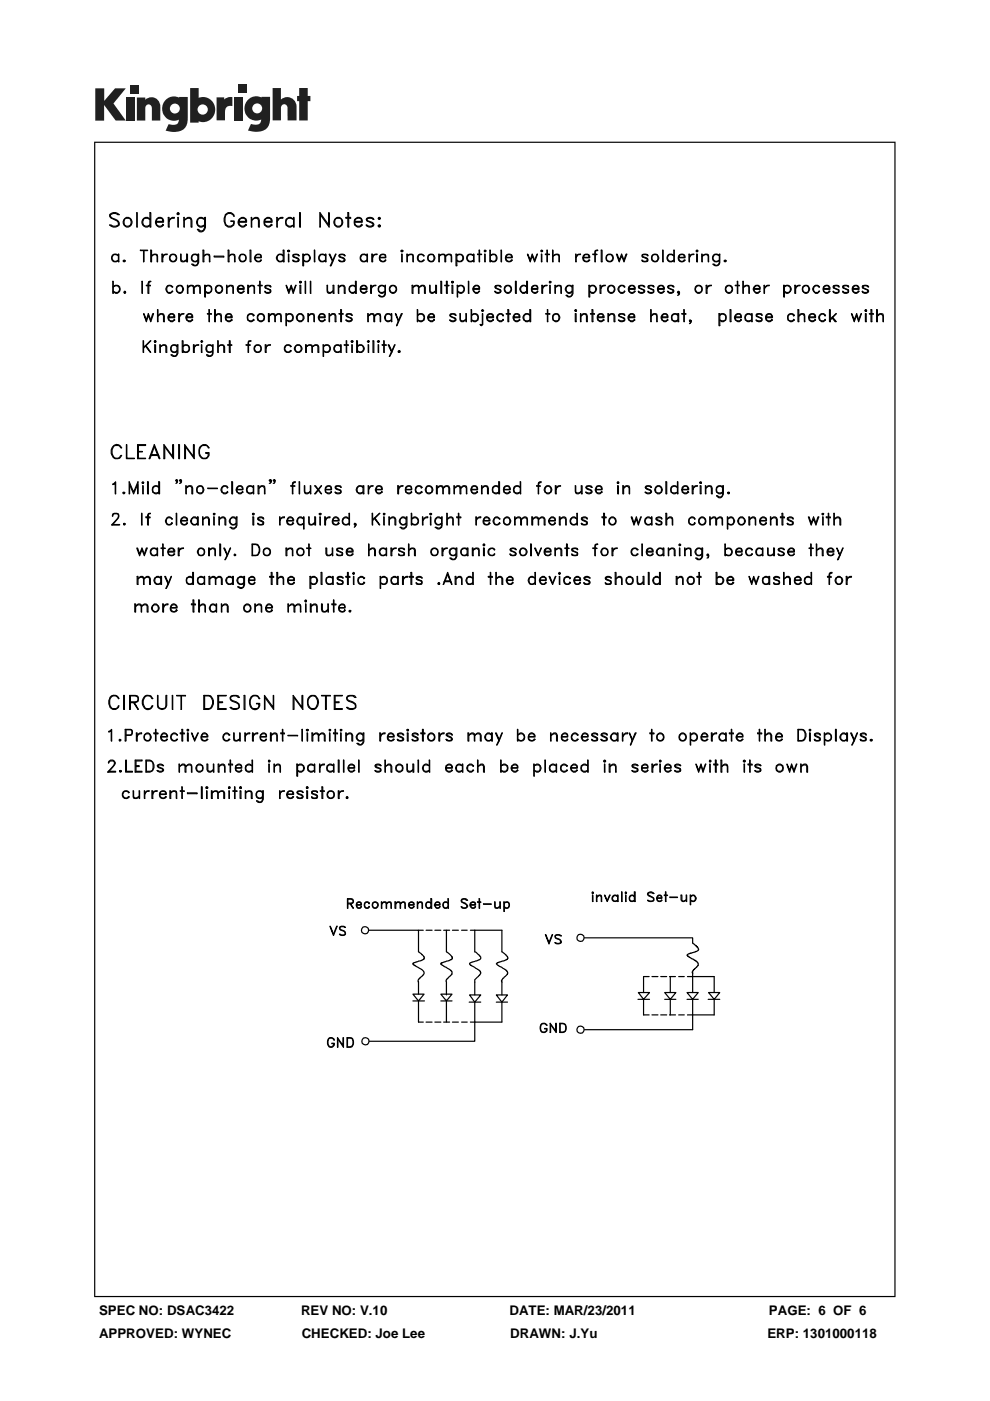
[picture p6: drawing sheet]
<svg xmlns="http://www.w3.org/2000/svg" width="210mm" height="297mm" viewBox="0 0 210 297" stroke-linecap="round" stroke-linejoin="round" font-family="sans-serif">
<defs><g id="words">
<g font-size="2.8">
<text x="21" y="278.7">SPEC NO: DSAC3422</text>
<text x="63.8" y="278.7">REV NO: V.10</text>
<text x="108.1" y="278.7">DATE: MAR/23/2011</text>
<text x="163.1" y="278.7">PAGE: 6 OF 6</text>
<text x="21" y="283.6">APPROVED: WYNEC</text>
<text x="64" y="283.6">CHECKED: Joe Lee</text>
<text x="108.2" y="283.6">DRAWN: J.Yu</text>
<text x="162.8" y="283.6">ERP: 1301000118</text>
</g>
</g></defs>
<g fill="#231f20">
<path d="M20.2 18.7h1.9v2.7l2.3-2.7h2.3l-2.6 3.2 2.6 3.7h-2.2l-2.4-3.3v3.3h-1.9z"/>
<path d="M26.7 20.7h1.8v4.9h-1.8z"/>
<path d="M49.6 20.7h1.8v4.9h-1.8z"/>
<path d="M27.6 18h1.8v1.8h-1.8z"/>
<path d="M50.6 17.9h1.8v1.8h-1.8z"/>
<path d="M29 20.7h1.8v.4a1.9 1.9 0 0 1 2.2-.3 1.9 1.9 0 0 1 1 2v2.8h-1.8v-2.7a.7 .7 0 0 0-.7-.8 .7 .7 0 0 0-.7 .8v2.7h-1.8z"/>
<path d="M45.9 20.6h1.7v.5a2.02 2.02 0 0 1 1.7-.5v1.9h-.2a1.12 1.12 0 0 0-1.4 1.3v1.7h-1.8z"/>
<path d="M57.8 18.7h1.8v2.4a1.98 1.98 0 0 1 2.2-.3 1.98 1.98 0 0 1 1.1 2v2.7h-1.9v-2.6a.7 .7 0 0 0-.7-.8 .7 .7 0 0 0-.7 .8v2.6h-1.8z"/>
<path d="M63.5 18.7h1.8v1.6h.5v1.1h-.5v4.1h-1.8v-4.1h-.5v-1.1h.5z"/>
<path d="M40.3 18.7v7.3h1.8v-.3a2.63 2.63 0 0 0 3.5-2.5 2.63 2.63 0 0 0-3.5-2.5v-2zM41.9 23.2a1.1 1.1 0 0 1 2.2 0 1.1 1.1 0 0 1-2.2 0z"/>
<path d="M35.3 21a2.56 2.56 0 0 0-.6 3.3 2.56 2.56 0 0 0 3.2 1.1 1.09 1.09 0 0 1-1.5 1.1l-.6-.2-.7 1.4a5.3 5.3 0 0 0 3.8-.2 2.69 2.69 0 0 0 .9-2.4v-4.5h-1.8v.1l-.8-.2a2.44 2.44 0 0 0-1.9 .5zM36 23a1.06 1.06 0 0 1 2.1 0 1.06 1.06 0 0 1-2.1 0z"/>
<path d="M52.8 21a2.56 2.56 0 0 0-.6 3.3 2.56 2.56 0 0 0 3.2 1 1.09 1.09 0 0 1-1.5 1.1l-.7-.1-.6 1.4a5.3 5.3 0 0 0 3.7-.3 2.69 2.69 0 0 0 1-2.3v-4.6h-1.8v.2l-.9-.3a2.44 2.44 0 0 0-1.8 .6zM53.5 23a1.06 1.06 0 0 1 2.1 0 1.06 1.06 0 0 1-2.1 0z"/>
</g>
<path d="M20 30v245h169.9v-245zM20.2 30.3h169.5v244.5h-169.5z" fill="#000"/>
<g fill="none" stroke="#000" stroke-width=".25">
<path d="M23.3 45.5a1.38 1.38 0 0 1 2 0h-.4a1.1 1.1 0 0 0-1.5 0v.3a2.19 2.19 0 0 0 1.5 .9 .72 .72 0 0 1 0 1.3 1.35 1.35 0 0 1-1.6-.3h.3a1.1 1.1 0 0 0 1.5 0v-.4l-.2-.4a2.15 2.15 0 0 1-1.6-1.1zM23.9 59.6l.1 2.6zM24 54l.3-.1 .6 .1 .2 .2-.8-.2-.3 .1-.2 .5a.74 .74 0 0 0 .8 .8l.5-.2-.2 .2-.6 .1a.85 .85 0 0 1-.6-.6 .85 .85 0 0 1 .3-.9zM25.1 53.9l.1 1.6zM26.1 55.2h.3l.2 .2-.3 .1zM26.3 55.2h.1M26.3 55.2l.1 .2zM26.6 46.4a.85 .85 0 0 1 1.2 .5 .83 .83 0 0 1-.4 1 .83 .83 0 0 1-1-.2 1.39 1.39 0 0 1 .2-1.3zM29 45.1l.1 3zM29.8 53l1.5 .1zM30.1 59.6l.1 2.6zM30.5 53.1v2.4v-2.4"/>
<path d="M30.5 46.3a.82 .82 0 0 1 1.3 .2l-.5-.2h-.4a.87 .87 0 0 0-.6 1 .87 .87 0 0 0 1 .7l.5-.3a.98 .98 0 0 1-1.5 .1 .98 .98 0 0 1 .2-1.5zM31.6 59.7v2.5h-.2v-2l.2-.5 .4-.1-.4 .3M31.8 45.1h.2v3h-.2zM32 53h.1v2.5h-.1zM32.1 54.3a.89 .89 0 0 1 1.2-.3l.1 1.5-.1-1.2a.54 .54 0 0 0-.8-.2zM33.2 46.9h1.3l-.1-.5a.88 .88 0 0 0-1.2 .2 .88 .88 0 0 0 .2 1.2l.7 .2 .3-.2 .1-.3 .2 .2a.96 .96 0 0 1-1.4 .2 .96 .96 0 0 1-.1-1.4 .96 .96 0 0 1 1.3-.1l.2 .7h-1.5M34.3 53.9h.2v1.6h-.2zM34.6 54.2l.5-.3 .3 .1a.74 .74 0 0 0-.9 .6zM35.7 46.1h.2v2h-.2zM36 46.5l.5-.4h.5v.2a.88 .88 0 0 0-1.1 .6zM36.3 54.1h.8l.3 .5a.7 .7 0 0 1-.7 .8 .7 .7 0 0 1-.7-.8zM37.6 45.3l.2-.2 .2 .3-.3 .1z"/>
<path d="M37.7 45.3h.1M37.7 46.1l.1 2zM37.7 45.3l.1 .1zM38.3 53.9l.1 1.2 .2 .1 .4 .2 .6-.3a.89 .89 0 0 1-1.2 .3zM39 46.1l.1 2zM39.1 46.7l.7-.6 .7 .2 .2 .4v1.4h-.2v-1.4a.61 .61 0 0 0-.9-.3zM39.6 53.9h.2v1.6h-.2zM40.9 54l.4-.1 .5 .1 .2 .2-.5-.2a.73 .73 0 0 0-.8 .7 .73 .73 0 0 0 .8 .7l.5-.2-.2 .2-.5 .1a.85 .85 0 0 1-.7-.6 .85 .85 0 0 1 .3-.9zM42 53.9h.1v1.8a.78 .78 0 0 1-.6 .6 .78 .78 0 0 1-.8-.3l.6 .3a.59 .59 0 0 0 .7-.6zM42.1 46.3a.85 .85 0 0 1 1.3 .2l-.6-.2-.7 .1a1.03 1.03 0 0 0 .3 1.6l1-.3a.98 .98 0 0 1-1.5 .1 .98 .98 0 0 1 .2-1.5zM43.1 53h.1v2.5h-.1zM43.2 54.3a.89 .89 0 0 1 1.2-.3l.1 1.5-.1-1.2a.58 .58 0 0 0-.8-.2z"/>
<path d="M43.4 46.1h.2v2.1a.89 .89 0 0 1-.7 .9 .89 .89 0 0 1-1-.5h.2l.5 .4 .5-.2 .3-.6zM45.4 54.3h2.1v.2h-2.1zM47.8 45.5a1.02 1.02 0 0 1 1-.5 1.02 1.02 0 0 1 .9 .8 1.01 1.01 0 0 0-1.2-.6 1.01 1.01 0 0 0-.8 1.1 1.4 1.4 0 0 0 .7 1.7 1.03 1.03 0 0 0 1.2-.6v-.5h-.6h.7a1.01 1.01 0 0 1-.7 1.2 1.01 1.01 0 0 1-1.3-.7 2.04 2.04 0 0 1 .1-1.9zM48.4 53h.2v2.5h-.2zM48.6 54.3a.89 .89 0 0 1 1.1-.3l.1 1.5-.1-1.2a.54 .54 0 0 0-.8-.2zM50.7 46.9h1.4v-.2a.73 .73 0 0 0-1.1-.3 .84 .84 0 0 0-.2 1.3 .84 .84 0 0 0 1.3-.2l.2 .2a.99 .99 0 0 1-1.4 .2 .99 .99 0 0 1-.2-1.4 .99 .99 0 0 1 1.4-.1l.2 .7h-1.6M53 53h.2v2.5h-.2zM53.3 46.1l.1 2zM53.4 46.7l.7-.6 .7 .2 .2 .4v1.4h-.2v-1.4a.67 .67 0 0 0-1-.3zM54.1 54.6h1.2v-.3a.68 .68 0 0 0-1-.1 .68 .68 0 0 0 .1 1l.6 .2 .3-.3 .1 .1a.82 .82 0 0 1-1.1 .1 .82 .82 0 0 1-.1-1.2 .82 .82 0 0 1 1.1 0l.1 .6h-1.3M55.1 59.6l.1 2.6zM56.1 46.9h1.4v-.2a.73 .73 0 0 0-1.1-.3 .84 .84 0 0 0-.2 1.3 .84 .84 0 0 0 1.3-.2l.2 .2a.98 .98 0 0 1-1.5 .1 .98 .98 0 0 1 .2-1.5 .82 .82 0 0 1 1 0 .82 .82 0 0 1 .3 .8h-1.6"/>
<path d="M58.7 46.1l.1 2zM58.8 54.2a.73 .73 0 0 1 1.3 0l-.4-.2a.73 .73 0 0 0-.9 .7 .73 .73 0 0 0 .9 .7l.4-.2a.79 .79 0 0 1-1.1 .2 .79 .79 0 0 1-.2-1.2zM59 46.5l.6-.4h.4v.2a.92 .92 0 0 0-1.2 .6zM60.1 53h.1v2.5h-.1zM60.7 46.5a.95 .95 0 0 1 1.6 0l-.6-.2a.86 .86 0 0 0-1.1 .8 .86 .86 0 0 0 1.1 .9l.6-.3a1 1 0 0 1-1.4 .2 1 1 0 0 1-.2-1.4zM61 53.1l.3-.1 .1 .3-.2 .1zM61.2 53.1h.1M61.2 53.9l.1 1.6zM61.2 53.1l.1 .2zM62.2 55.2l.4 .2 .7-.2M62.2 54.3l1.1 .5 .2 .4a1.01 1.01 0 0 1-1.3 .2l-.1-.2 .3 .2M62.2 54.1h1.1"/>
<path d="M62.3 46.1l.1 2zM62.4 54l-.2 .2 .2 .3M63.2 54.8v.6M63.2 54l.1 .2h.2a1.01 1.01 0 0 0-1.3-.2v.5l1.1 .4M63.5 45.1h.2v3h-.2zM63.5 59.7l.3-.1 .1 .3-.3 .1zM63.6 59.7h.1M63.6 59.7h.2v.2h-.2zM64.2 53.9h.2v2.4h-.2zM64.4 54.2a.8 .8 0 0 1 1.2-.1 .8 .8 0 0 1 0 1.2 .8 .8 0 0 1-1.2-.1l.4 .2a.73 .73 0 0 0 .9-.7 .73 .73 0 0 0-.9-.7zM64.7 59.6l.1 2.6zM65.8 59.6l.1 2.6z"/>
<path d="M66.7 53l.1 2.5zM67.9 45.1l1.8 2.6 .1-2.6v3l-1.9-2.6v2.6zM67.9 54l.4-.1 .5 .1 .2 .2-.8-.2-.3 .1-.2 .5a.74 .74 0 0 0 .8 .8l.5-.2-.2 .2-.5 .1a.85 .85 0 0 1-.7-.6 .85 .85 0 0 1 .3-.9zM69 53.9l.1 1.6zM70.6 55.2l-.6-1.3h-.2l.8 1.6M71.2 53.9l-1 2.4h-.1zM71.2 46.3a.97 .97 0 0 1 1.3 .3 .97 .97 0 0 1-.2 1.3 .97 .97 0 0 1-1.3-.2 1.04 1.04 0 0 1 .2-1.4zM71.2 46.4a.99 .99 0 0 1 1.2 .1 1.1 1.1 0 0 1-.4 1.5h-.5l-.3-.2a1.08 1.08 0 0 1 0-1.4zM72 54.3l.9 .4 .3 .5a.82 .82 0 0 1-1.4 0h.2l.1 .2M72 55.2l.3 .2 .7-.2M72 54.1h1M72.1 54v.5"/>
<path d="M72.9 54.8v.6M72.9 54l.1 .2h.2a.82 .82 0 0 0-1.4 0l.2 .3 1 .4M73.4 46.1h1v.2h-1zM73.8 45.1h.2v3h-.2zM75.2 46.9h1.5l-.1-.5-.9-.1a.89 .89 0 0 0-.5 1 .89 .89 0 0 0 .9 .7l.5-.2 .1-.3 .1 .2a.98 .98 0 0 1-1.5 .1 .98 .98 0 0 1 .3-1.5 .8 .8 0 0 1 .9-.1 .8 .8 0 0 1 .3 .9h-1.6M75.4 59.6h.2v2.6h-.2zM76.7 54l.4-.1 .5 .1 .2 .2-.8-.2-.3 .1-.2 .5a.74 .74 0 0 0 .8 .8l.5-.2-.2 .2-.5 .1a.85 .85 0 0 1-.7-.6 .85 .85 0 0 1 .3-.9zM77.8 47.8l.5 .2 .8-.2M77.8 46.4h1.3M77.8 46.7l1.3 .6 .2 .4a.95 .95 0 0 1-1.6 0h.1l.1 .3M77.8 53.9l.1 1.6zM77.9 46.3v.6"/>
<path d="M78.9 53.9h.1v1.6h-.1zM78.9 47.3l.2 .2-.2 .5M78.9 46.3l.4 .2a.95 .95 0 0 0-1.6 0 2.19 2.19 0 0 0 1.4 .9M79.1 54.2l.5-.3 .4 .1a.74 .74 0 0 0-1 .6zM80.2 46.3l.4-.2v.3l-.2 .1zM80.2 47.8h.4v.3l-.4-.1zM80.4 46.3h.1M80.4 47.8h.1M80.4 46.3l.2 .1zM80.4 47.8h.2v.2h-.2zM80.6 54.6h1.1v-.3a.68 .68 0 0 0-1-.1 .68 .68 0 0 0 .1 1l.6 .2 .3-.3 .1 .1a.79 .79 0 0 1-1.1 .1 .79 .79 0 0 1-.1-1.2 .79 .79 0 0 1 1.1 0l.1 .6h-1.2M85 53.1l.3-.1 .2 .3-.3 .1z"/>
<path d="M85.2 53.1h.1M85.2 53.9l.1 1.6zM85.2 53.1l.1 .2zM86.3 53.9l.1 1.6zM86.4 54.3a.89 .89 0 0 1 1.2-.3l.1 1.5-.1-1.2a.54 .54 0 0 0-.9-.2zM88.8 54l.4-.1 .5 .1 .3 .2-.1 .1a.65 .65 0 0 0-.9-.3 .65 .65 0 0 0-.3 .8 .62 .62 0 0 0 .5 .6 .62 .62 0 0 0 .7-.3l.1 .1-.3 .2-.5 .1a.86 .86 0 0 1-.7-.6 .86 .86 0 0 1 .3-.9zM93.1 53.9l.1 1.6zM93.2 54.3a.89 .89 0 0 1 1.2-.3l.1 .3v1.2h-.1v-1.2a.54 .54 0 0 0-.9-.2zM93.5 59.6h.2v2.6h-.2zM94.5 54.3a.89 .89 0 0 1 1.2-.3l.1 1.5-.1-1.2a.58 .58 0 0 0-.8-.2zM94.7 59.6h.2v2.6h-.2zM95.8 59.7l.2-.1 .1 .3-.2 .1z"/>
<path d="M95.9 59.7h.1M95.9 59.7h.1v.2h-.1zM96.7 53.9h.2v2.4h-.2zM97.1 54l.5-.1a.81 .81 0 0 1 .7 .8 .81 .81 0 0 1-.7 .8l-.5-.1-.2-.2 .4 .2a.73 .73 0 0 0 .9-.7 .73 .73 0 0 0-.9-.7l-.4 .2zM99.3 54l.4-.1 .5 .1 .2 .2-.8-.2-.3 .1-.2 .5a.74 .74 0 0 0 .8 .8l.5-.2-.2 .2-.5 .1a.85 .85 0 0 1-.7-.6 .85 .85 0 0 1 .3-.9zM99.3 59.6l.1 2.6zM100.4 53.9l.1 1.6zM101.3 53.9l.8 .1zM101.6 53l.1 2.5zM102.7 53.1h.4v.2l-.3 .1zM102.8 53.1h.1M102.8 53.9l.1 1.6z"/>
<path d="M102.8 53.1l.1 .2zM103.9 53l.1 2.5zM104 54.2l.3-.2 .5-.1a.84 .84 0 0 1 .6 .8 .84 .84 0 0 1-.6 .8l-.5-.1-.3-.2 .5 .2a.75 .75 0 0 0 .8-.6 .75 .75 0 0 0-.5-.8zM106.3 53l.1 2.5zM107.3 54.6h1.2v-.3a.6 .6 0 0 0-.9-.2l-.3 .5a.66 .66 0 0 0 .4 .7 .66 .66 0 0 0 .8-.2l.2 .1a.79 .79 0 0 1-1.2 .1 .79 .79 0 0 1 0-1.2 .79 .79 0 0 1 1.2 .2v.4h-1.4M109.3 59.6h.2v2.6h-.2zM111.7 59.6h.2v2.6h-.2zM111.9 53.9l.6 1.3 .4-1.3 .5 1.3 .6-1.3-.6 1.6-.5-1.3-.4 1.3zM114.7 53.1h.4v.2l-.3 .1zM114.8 53.1h.1M114.8 53.9l.1 1.6zM114.8 53.1l.1 .2z"/>
<path d="M115.7 53.9l.8 .1zM116 53l.1 2.5zM116.5 59.7h.4v.2l-.3 .1zM116.6 59.7h.1M116.6 59.7l.1 .2zM117.2 53l.1 2.5zM117.3 54.3a1.02 1.02 0 0 1 1.3-.3v1.5v-1.2a.58 .58 0 0 0-.9-.2zM122.1 53.9l.1 1.6zM122.5 54l.6-.1a1.12 1.12 0 0 0-.9 .7zM123.7 54.6h1.2v-.3a.6 .6 0 0 0-.9-.2l-.3 .5a.66 .66 0 0 0 .4 .7 .66 .66 0 0 0 .8-.2l.2 .1a.79 .79 0 0 1-1.2 .1 .79 .79 0 0 1 0-1.2 .79 .79 0 0 1 1.2 .2v.4h-1.4M125.8 53.9l.8 .1zM126.3 53.1l-.1 2.4v-2l.1-.4 .5-.1-.5 .3"/>
<path d="M127.5 53h.2v2.5h-.2zM130.7 53.9h.2l.4 1.3 .5-1.3 .6 1.3 .4-1.3h.1l-.5 1.6-.6-1.3-.5 1.3zM136.2 55.2l.4 .2 .7-.2M136.2 54.1h1.1M136.2 54.3l1.1 .5v.6a.86 .86 0 0 1-1.1-.2l.1 .2M136.3 54v.5M137.2 54.8l.1 .3-.1 .3M137.2 54l.2 .2-.1-.2a.86 .86 0 0 0-1.1 .2v.3l1.1 .4M140.6 53v2.5zM141.8 54l.4-.1 .5 .1 .2 .2-.8-.2-.3 .1-.2 .5a.74 .74 0 0 0 .8 .8l.5-.2-.2 .2-.5 .1a.85 .85 0 0 1-.7-.6 .85 .85 0 0 1 .3-.9zM142.9 53l.1 2.5zM143.9 54.6h1.2v-.3a.6 .6 0 0 0-.9-.2l-.3 .5a.66 .66 0 0 0 .4 .7 .66 .66 0 0 0 .8-.2l.2 .1a.79 .79 0 0 1-1.2 .1 .79 .79 0 0 1 0-1.2 .79 .79 0 0 1 1.2 .2v.4h-1.4"/>
<path d="M146.1 53.9l.1 1.6zM146.6 54l.6-.1a1.12 1.12 0 0 0-1 .7zM147.7 53.1l.2-.1 .1 .3-.2 .1zM147.8 53.1h.1M147.8 53.9h.1v1.6h-.1zM147.8 53.1h.1v.2h-.1zM148.9 53.9v1.6zM148.9 54.3a1.02 1.02 0 0 1 1.3-.3l.1 1.5-.1-1.2a.58 .58 0 0 0-.8-.2zM151.4 54l.4-.1 .5 .1 .3 .2-.9-.2-.2 .1-.3 .5a.74 .74 0 0 0 .9 .8l.5-.2-.3 .2-.5 .1a.85 .85 0 0 1-.7-.6 .85 .85 0 0 1 .3-.9zM152.6 53.9l.1 1.8a.78 .78 0 0 1-.6 .6 .78 .78 0 0 1-.9-.3l.7 .3 .5-.3 .2-.3zM153.6 55.2h.2l.2 .2-.2 .1zM153.8 55.2h.1"/>
<path d="M153.8 55.2v.2zM156.4 59.6l.1 2.6zM157.6 59.6l.1 2.6zM24 60.8a.81 .81 0 0 1 1.1-.2 .81 .81 0 0 1 .3 1.1 .81 .81 0 0 1-1.1 .3l-.3-.2 .9 .2 .2-.1 .3-.5a.74 .74 0 0 0-.9-.8zM26.4 61.8l.2 .1v.3l-.3-.2zM26.4 61.9h.1M26.4 61.9l.2 .1zM30.4 72.3l.1 2.4zM30.5 66.5l.5 1.4 .5-1.4 .5 1.4 .4-1.4h.2l-.6 1.7-.5-1.4-.5 1.4zM30.5 73.7l1.5-1.4-1.5 1.5M30.8 73.3l1.2 1.4-1-1.4M31 60.5l.9 .1z"/>
<path d="M32.7 72.3h.4l-.1 .3h-.2zM32.8 72.3h.1M32.8 73.1h.2v1.6h-.2zM32.8 72.3l.2 .1zM33.4 65.7l.1 2.5zM33.8 66.6h.9l.2 .4v1.2h-.2l-.1-1.4-.5-.2-.6 .4zM33.9 73.1l.1 1.6zM34 73.5l.6-.4 .6 .1 .2 .3v1.2h-.2v-1.2a.48 .48 0 0 0-.8-.2zM35.5 60.6a.85 .85 0 0 1 1.1 .2l-.1 .1a.71 .71 0 0 0-1.2 .2 .71 .71 0 0 0 .8 .9l.4-.3a.6 .6 0 0 1-.5 .5 .6 .6 0 0 1-.6-.4 .84 .84 0 0 1 .1-1.2zM35.8 67.2h1.2l-.4-.6a.75 .75 0 0 0-.9 .5 .75 .75 0 0 0 .5 .9h.4l.4-.3 .1 .2a.81 .81 0 0 1-1.2 .1 .81 .81 0 0 1-.1-1.2 .81 .81 0 0 1 1.2 0l.1 .6h-1.3M36.5 73.2l.4-.1 .5 .1 .2 .2-.5-.2a.73 .73 0 0 0-.8 .7 .73 .73 0 0 0 .8 .7l.5-.2-.2 .2-.5 .1a.85 .85 0 0 1-.7-.6 .85 .85 0 0 1 .3-.9zM37.6 73.1h.1v1.8a.78 .78 0 0 1-.6 .7 .78 .78 0 0 1-.8-.4l.6 .3a.59 .59 0 0 0 .7-.6z"/>
<path d="M37.7 60.6a.81 .81 0 0 1 1.2 .7 .81 .81 0 0 1-1.2 .7 .92 .92 0 0 1 0-1.4zM37.9 66.5h.2v1.7h-.2zM38.2 66.8l.5-.3 .3 .1a.95 .95 0 0 0-.9 .6zM38.7 72.3h.1v2.4h-.1zM39 73.2l.5-.1a.84 .84 0 0 1 .7 .8 .84 .84 0 0 1-.7 .8l-.5-.1-.2-.2 .5 .2a.73 .73 0 0 0 .8-.7 .73 .73 0 0 0-.8-.7l-.5 .2zM39.6 67.2h1.2l-.4-.6a.75 .75 0 0 0-.9 .5 .75 .75 0 0 0 .5 .9h.4l.4-.3 .1 .2a.81 .81 0 0 1-1.2 .1 .81 .81 0 0 1-.1-1.2 .81 .81 0 0 1 1.2 0l.1 .6h-1.3M39.8 60.5v1.7zM39.8 60.9a.89 .89 0 0 1 1.2-.3l.2 .3v1.3h-.2l-.1-1.5a.75 .75 0 0 0-1.1 .2zM41 73.1h.2v1.6h-.2zM41.2 60.9a.89 .89 0 0 1 1.2-.3l.1 1.6-.1-1.3-.4-.3zM41.3 73.4l.5-.3 .3 .1a.74 .74 0 0 0-.9 .6zM42.6 72.3h.2l.2 .1-.3 .2z"/>
<path d="M42.7 72.3h.1M42.7 73.1l.1 1.6zM42.7 72.3l.1 .1zM43.4 60.5h.2v2.4h-.2zM43.7 60.6a.81 .81 0 0 1 1.2 .7 .81 .81 0 0 1-1.2 .7l-.1-.2 .4 .2a.73 .73 0 0 0 .9-.7 .73 .73 0 0 0-.9-.7l-.4 .2zM44 73.2l.3-.1 .5 .1 .3 .2-.9-.2a.75 .75 0 0 0-.4 .9 .75 .75 0 0 0 .8 .5l.5-.2-.3 .2-.5 .1a.86 .86 0 0 1-.6-.6 .86 .86 0 0 1 .3-.9zM44 66.5l.8 .1zM44.3 65.7l.1 2.5zM45.1 73.1l.1 1.8a.73 .73 0 0 1-.6 .7 .73 .73 0 0 1-.8-.4l.6 .3 .6-.3zM45.5 65.7h.2v2.5h-.2zM46 66.6h.9l.1 1.6-.1-1.2-.5-.4-.7 .4zM46 60.7a.69 .69 0 0 1 .8 0 .69 .69 0 0 1 .3 .7l-.2 .5h-.9l-.2-.5z"/>
<path d="M46.2 72.3l.1 2.4zM46.3 73.5a.89 .89 0 0 1 1.2-.3l.1 .3v1.2h-.1v-1.2a.54 .54 0 0 0-.9-.2zM47.9 67.2h1.2l-.1-.4a.69 .69 0 0 0-.8-.1 .69 .69 0 0 0-.3 .7l.2 .5a.6 .6 0 0 0 1-.2l.1 .2-.5 .3h-.3a1.01 1.01 0 0 1-.5-1.4 .73 .73 0 0 1 .9-.3 .73 .73 0 0 1 .4 .9h-1.3M48.1 60.5v1.7zM48.1 60.9a.97 .97 0 0 1 1.3-.3l.1 1.6-.1-1.3-.2-.2-.5-.1zM48.3 73.1l.9 .1zM48.6 72.3h.2v2.4h-.2zM50.4 61.2h1.2l-.1-.5a.69 .69 0 0 0-.8 0 .69 .69 0 0 0-.3 .7l.3 .5a.6 .6 0 0 0 .9-.2l.2 .1a.82 .82 0 0 1-1.5-.2 .82 .82 0 0 1 1-1.1 .82 .82 0 0 1 .5 .8h-1.4M52.2 73.1l.8 .1zM52.5 66.8a.82 .82 0 0 1 1.4 0l-.2 .2-.1-.2a.72 .72 0 0 0-1.1 .6 .72 .72 0 0 0 1.1 .5l.1-.2 .2 .2-.5 .3h-.4a1.01 1.01 0 0 1-.5-1.4zM52.5 60.5h.2v1.7h-.2zM52.7 60.9a.89 .89 0 0 1 1.2-.3l.1 1.6-.2-1.5a.75 .75 0 0 0-1.1 .2z"/>
<path d="M52.8 72.3l-.2 2.4v-2l.1-.4h.5l-.5 .1M54.2 73.3a.71 .71 0 0 1 1.1 .2 .71 .71 0 0 1-.4 1 .71 .71 0 0 1-.9-.5zM54.7 60.5l.9 .1zM54.9 66.6a.86 .86 0 0 1 1.1 .2 .86 .86 0 0 1 0 1.1l-.5 .3h-.3a1.01 1.01 0 0 1-.5-1.4zM56.3 73.1h.1v1.6h-.1zM56.3 60.9l1.1 .5 .1 .3-.1 .3-.4 .2-.7-.2-.1-.2 .2 .2M56.3 61.9h1.1M56.3 60.7l.3-.1 .8 .1M56.4 60.6v.5M56.5 73.4l.5-.3 .4 .1a.74 .74 0 0 0-1 .6zM56.9 66.5h.2v1.7h-.2zM57.2 61.4l.2 .3-.2 .3"/>
<path d="M57.2 60.6l.3 .2a.73 .73 0 0 0-1.3 0l.1 .3 1.1 .4M57.4 66.6h.9l.1 1.6-.1-1.2-.4-.4-.8 .4zM58.7 66.6h.9l.1 1.6-.2-1.4-.5-.2-.6 .4zM60.6 73.2l.4-.1 .5 .1 .3 .2-.2 .1a.6 .6 0 0 0-.9-.2l-.3 .5a.66 .66 0 0 0 .4 .7 .66 .66 0 0 0 .8-.2l.2 .1-.3 .2-.5 .1a.85 .85 0 0 1-.7-.6 .85 .85 0 0 1 .3-.9zM60.7 66.5l.1 2.5zM60.7 60.5l.6 1.3 .5-1.3 .4 1.3 .6-1.3-.6 1.7-.4-1.4-.5 1.4zM60.8 66.8a.85 .85 0 0 1 1.2-.1 .85 .85 0 0 1 .1 1.2l-.5 .3h-.3l-.5-.3a.96 .96 0 0 0 1.1 0 .81 .81 0 0 0-.3-1.3zM63.1 66.8l.4-.2a.75 .75 0 0 1 .9 .5 .75 .75 0 0 1-.5 .9h-.4a.89 .89 0 0 1-.4-1.2zM63.6 60.5h.2v1.7h-.2zM64.8 73.1h.2v1.6h-.2zM65 73.5a.89 .89 0 0 1 1.2-.3l.1 1.5-.1-1.2a.54 .54 0 0 0-.9-.2zM65.3 66.5l.1 1.7z"/>
<path d="M65.7 66.6h.9l.1 1.6-.2-1.4-.5-.2-.6 .4zM66.3 73.5l.5-.4 .6 .1 .2 .3v1.2h-.2v-1.2a.48 .48 0 0 0-.7-.2zM67.7 67.2h1.2a.59 .59 0 0 0-.6-.6 .59 .59 0 0 0-.6 .6l.2 .7a.72 .72 0 0 0 1-.2l.1 .2-.5 .3a.83 .83 0 0 1-1-1.1 .83 .83 0 0 1 1.4-.3l.1 .6h-1.3M68.5 73.1l.1 2.5zM68.6 73.4l.3-.2 .5-.1a.84 .84 0 0 1 .7 .8 .84 .84 0 0 1-.7 .8l-.5-.1-.3-.2 .5 .2a.74 .74 0 0 0 .9-.8l-.3-.5-.2-.1zM69.4 60.5l.1 1.2a.54 .54 0 0 0 .8 .2l.4-.2-.6 .5-.6-.2zM69.8 66.5l.1 1.7zM69.9 67l.6-.5 .6 .1 .1 .4v1.2h-.1l-.1-1.4-.5-.2zM70.7 60.5h.1v1.7h-.1zM71.1 73.2l.4-.1 .5 .1 .3 .2-.9-.2-.2 .1-.3 .5a.74 .74 0 0 0 .9 .8l.5-.2-.3 .2-.5 .1a.85 .85 0 0 1-.7-.6 .85 .85 0 0 1 .3-.9zM71.8 60.5v1.7zM71.8 60.9a.89 .89 0 0 1 1.2-.3l.2 .3v1.3h-.2l-.1-1.5a.75 .75 0 0 0-1.1 .2z"/>
<path d="M71.9 66.5l.9 .1zM72.3 65.7h.1v2.5h-.1zM72.3 73.1v1.6zM73 73.1l.9 .1zM73.4 72.3l.1 2.4zM73.5 67.9h1M73.5 67l1 .4 .2 .3a.74 .74 0 0 1-.6 .5 .74 .74 0 0 1-.7-.3l.2 .1M73.5 66.8l.4-.2 .6 .2M73.6 66.6v.5M74.1 60.8a.75 .75 0 0 1 1.3 0l-.4-.2a.73 .73 0 0 0-.9 .7 .73 .73 0 0 0 .9 .7l.4-.2a.74 .74 0 0 1-1 .3 .74 .74 0 0 1-.4-.9zM74.5 67.4v.6M74.5 66.6v.2h.2a.82 .82 0 0 0-1.3 0l.1 .3 1 .5"/>
<path d="M74.5 72.3h.2l.2 .1-.3 .2zM74.6 72.3h.1M74.6 73.1l.1 1.6zM74.6 72.3l.1 .1zM75.6 72.3h.2v2.4h-.2zM75.8 73.4a.8 .8 0 0 1 1.2-.1 .8 .8 0 0 1 0 1.2 .8 .8 0 0 1-1.2-.1l.4 .2a.73 .73 0 0 0 .9-.7 .73 .73 0 0 0-.9-.7zM76.5 61.2h1.2v-.3a.71 .71 0 0 0-1.2 0 .71 .71 0 0 0 .5 1.1l.6-.1 .1-.2 .1 .1a.82 .82 0 0 1-1.4-.2 .82 .82 0 0 1 .9-1.1 .82 .82 0 0 1 .5 .8h-1.3M77.9 72.3h.3v.3zM78 66.5l.1 1.7zM78.1 72.3h.1M78.1 73.1l.1 1.6zM78.1 67l.6-.5 .6 .1 .2 .4v1.2h-.2l-.1-1.4-.5-.2z"/>
<path d="M78.1 72.3l.1 .1zM78.6 60.5h.2v1.7h-.2zM78.9 60.8l.2-.2 .6-.1a1.12 1.12 0 0 0-.9 .7zM79.1 72.3h.2v2.4h-.2zM79.8 66.6h.8l.1 1.6-.1-1.2-.3-.4h-.3l-.5 .4zM80 72.3h.3l.2 .1-.3 .2zM80.2 72.3h.1M80.2 73.1l.1 1.6zM80.2 72.3l.1 .1zM80.3 60.8a.82 .82 0 0 1 1.4 0l-.6-.2a.73 .73 0 0 0-.8 .7 .73 .73 0 0 0 .8 .7l.6-.2a.82 .82 0 0 1-1.2 .2 .82 .82 0 0 1-.2-1.2zM81.1 73.1l.8 .1zM81.4 72.3l.1 2.4z"/>
<path d="M81.7 60.5v1.8a.78 .78 0 0 1-.6 .7 .78 .78 0 0 1-.8-.4h.3a.6 .6 0 0 0 .8 .2l.3-.5zM81.9 66.6a.85 .85 0 0 1 1.1 .2l-.5-.2a.75 .75 0 0 0-.8 .6 .75 .75 0 0 0 .5 .8l.8-.1-.5 .3a.89 .89 0 0 1-.9-.6 .89 .89 0 0 1 .3-1zM82.9 60.7a.69 .69 0 0 1 .8 0 .69 .69 0 0 1 .3 .7l-.2 .5h-.9l-.2-.5zM83 66.5l.1 1.7zM83.1 74.5l-.6-1.4h-.2l.8 1.6M83.7 73.1l-.6 1.6-.5 .9zM84.4 74.5l.3-.1 .2 .2-.3 .1zM84.5 67.9l-.6-1.4 .6 1.7M84.6 74.5h.1M84.6 74.5l.1 .1zM85.1 66.5h.2l-1.2 2.5zM87.4 60.5h.2v1.7h-.2z"/>
<path d="M87.6 60.9a.89 .89 0 0 1 1.2-.3l.1 1.6-.2-1.5a.75 .75 0 0 0-1.1 .2zM88.5 65.7l.1 2.5zM88.6 66.8a.85 .85 0 0 1 1.2-.1 .85 .85 0 0 1 .1 1.2l-.5 .3h-.3l-.5-.3a.96 .96 0 0 0 1.2 0 .81 .81 0 0 0-.4-1.3zM88.9 60.9l.5-.4 .6 .1 .2 .3v1.3h-.2v-1.5l-.6-.1zM90.9 67.2h1.2l-.4-.6a.75 .75 0 0 0-.9 .5 .75 .75 0 0 0 .5 .9h.4l.4-.3 .1 .2a.81 .81 0 0 1-1.2 .1 .81 .81 0 0 1-.1-1.2 .81 .81 0 0 1 1.2 0l.1 .6h-1.3M91.1 60.5l.1 1.2a.58 .58 0 0 0 .9 .2l.3-.2-.6 .5-.6-.2zM92.4 60.5h.2v1.7h-.2zM94.4 60.5l.8 .1zM95.5 66.8l.4-.2 .7 .2M95.5 67l1.1 .4 .1 .3a.74 .74 0 0 1-.6 .5 .74 .74 0 0 1-.7-.3l.2 .1M95.5 67.9h1.1M95.6 66.6v.5"/>
<path d="M95.9 60.5h.1v1.7h-.1zM96.5 66.6l.1 .2h.1a.82 .82 0 0 0-1.3 0l.1 .3 1.1 .5M96.5 67.4v.6M97 60.5l.1 2.4zM97.1 60.8a.81 .81 0 0 1 1.1-.2 .81 .81 0 0 1 .2 1.1 .81 .81 0 0 1-1.1 .3l-.2-.2 .8 .2 .3-.1 .2-.5a.74 .74 0 0 0-.8-.8zM97.6 66.5l.1 1.2a.54 .54 0 0 0 .8 .2l.3-.2-.6 .5-.5-.2zM98.8 66.5l.1 1.7zM99.9 65.7l.1 2.5zM100 66.8a.85 .85 0 0 1 1.2-.1 .85 .85 0 0 1 .2 1.2l-.5 .3h-.4l-.5-.3a.96 .96 0 0 0 1.2 0 .81 .81 0 0 0-.3-1.3zM100.4 61.2h1.2v-.3l-.3-.3a.72 .72 0 0 0-.9 .8 .72 .72 0 0 0 1.1 .5l.1-.2 .1 .1-.4 .4a.97 .97 0 0 1-1-1 .76 .76 0 0 1 .6-.7 .76 .76 0 0 1 .8 .4v.4h-1.3M102.1 65.8l.3-.1 .2 .2-.3 .1zM102.3 65.8h.1"/>
<path d="M102.3 66.5l.1 2.3-.3 .2-.3-.2h.5zM102.3 65.8l.1 .1zM103.3 67.2h1.3a.6 .6 0 0 0-.4-.6 .6 .6 0 0 0-.7 .2 .82 .82 0 0 0 .1 1.1 .72 .72 0 0 0 1-.2l.1 .2-.5 .3h-.4a1.01 1.01 0 0 1-.5-1.4 .73 .73 0 0 1 .9-.3 .73 .73 0 0 1 .5 .9h-1.4M105.1 60.9l1 .5 .2 .3a.71 .71 0 0 1-.7 .5 .71 .71 0 0 1-.7-.4h.2l.1 .2M105.1 60.7l.3-.1 .7 .1M105.1 61.9h1M105.2 60.6v.5M105.5 66.8a.73 .73 0 0 1 1.3 0l-.1 .2-.3-.4a.75 .75 0 0 0-.9 .5 .75 .75 0 0 0 .4 .9h.5l.3-.3 .1 .2a.81 .81 0 0 1-1.1 .1 .81 .81 0 0 1-.2-1.2zM106 60.6l.1 .2h.2a.82 .82 0 0 0-1.4 0l.2 .3 1 .4M106 61.4v.6M107.3 60.7a.69 .69 0 0 1 .8 0 .69 .69 0 0 1 .3 .7l-.3 .5h-.8l-.3-.5zM107.4 66.5l.8 .1z"/>
<path d="M107.7 65.7h.2v2.5h-.2zM109 67.2h1.2a.59 .59 0 0 0-.6-.6 .59 .59 0 0 0-.6 .6l.2 .7a.72 .72 0 0 0 1-.2l.1 .2-.5 .3a.83 .83 0 0 1-1-1.1 .83 .83 0 0 1 1.4-.3l.1 .6h-1.3M110.4 60.8a.73 .73 0 0 1 1.3 0l-.4-.2a.73 .73 0 0 0-.9 .7 .73 .73 0 0 0 .9 .7l.4-.2-.4 .4a.97 .97 0 0 1-1-1zM111.1 66.8a.73 .73 0 0 1 1.3 0l-.4-.2a.75 .75 0 0 0-.9 .5 .75 .75 0 0 0 .4 .9l.9-.1a.81 .81 0 0 1-1.1 .1 .81 .81 0 0 1-.2-1.2zM112.4 65.7h.1v2.5h-.1zM112.8 61.2h1.2v-.3a.71 .71 0 0 0-1.2 0 .71 .71 0 0 0 .5 1.1l.6-.1 .1-.2 .1 .1a.74 .74 0 0 1-1 .3 .74 .74 0 0 1-.4-.9 .7 .7 0 0 1 .6-.7 .7 .7 0 0 1 .8 .4v.4h-1.3M114.9 60.5h.2v1.7h-.2zM115.2 60.8l.2-.2 .6-.1a1.12 1.12 0 0 0-.9 .7zM115.8 66.5l.8 .1zM116.1 65.7l.1 2.5zM116.6 60.5l.1 1.7zM117.4 66.8a.67 .67 0 0 1 .8-.2 .67 .67 0 0 1 .4 .8l-.1 .5a.75 .75 0 0 1-1.1 0 .75 .75 0 0 1 0-1.1z"/>
<path d="M117.5 66.6a.85 .85 0 0 1 1.2 .6 .85 .85 0 0 1-.9 1 1.01 1.01 0 0 1-.5-1.4zM117.7 60.5l.1 1.7zM117.8 60.9a.89 .89 0 0 1 1.2-.3l.1 1.6-.2-1.5a.75 .75 0 0 0-1.1 .2zM120.1 60.8a.73 .73 0 0 1 1.2 0l-.4-.2a.73 .73 0 0 0-.8 .7 .73 .73 0 0 0 .8 .7l.4-.2-.4 .4a.97 .97 0 0 1-1-1zM121.3 60.5h.2v1.8a.78 .78 0 0 1-.6 .7 .78 .78 0 0 1-.8-.4h.2a.54 .54 0 0 0 1 0zM122 65.7l.3 .1-.1 .2-.3-.1zM122 65.8h.1M122 66.5h.2v1.7h-.2zM122 65.8l.2 .1zM123.1 66.5l.1 1.7zM123.6 66.6h.8l.2 .4v1.2h-.2l-.1-1.4-.5-.2-.6 .4zM124.9 60.5h.2v2.4h-.2z"/>
<path d="M125.1 60.8a.79 .79 0 0 1 1.1-.2 .79 .79 0 0 1 .1 1.2l-.4 .4h-.4l-.4-.4 .4 .2a.73 .73 0 0 0 .9-.7 .73 .73 0 0 0-.9-.7zM125.2 66.5l.9 .1zM125.6 65.7h.2v2.5h-.2zM126.8 67.2h1.2l-.1-.4a.69 .69 0 0 0-.8-.1 .69 .69 0 0 0-.3 .7l.2 .5a.6 .6 0 0 0 1-.2l.1 .2-.5 .3h-.3a1.01 1.01 0 0 1-.5-1.4 .73 .73 0 0 1 .9-.3 .73 .73 0 0 1 .4 .9h-1.3M127.3 60.5h.1v1.7h-.1zM127.5 60.8l.3-.2 .6-.1a1.12 1.12 0 0 0-1 .7zM129 66.5l.1 1.7zM129.2 60.7a.69 .69 0 0 1 .8 0 .69 .69 0 0 1 .3 .7l-.2 .5h-.9l-.2-.5zM129.4 66.6h.8l.2 .4v1.2h-.2v-1.4l-.6-.2-.5 .4zM131.3 60.8a.73 .73 0 0 1 1.2 0l-.1 .1a.71 .71 0 0 0-1.1 0 .71 .71 0 0 0 .4 1.1l.7-.1v-.2l.1 .1-.4 .4a.97 .97 0 0 1-1-1zM131.3 67.9h1.1M131.3 66.8l.4-.2 .7 .2"/>
<path d="M131.3 67l1.1 .4 .1 .5a.82 .82 0 0 1-1.3 0l.2 .1M131.4 66.6v.5M132.3 67.4l.1 .3-.1 .3M132.3 66.6l.2 .2-.1-.2a1.01 1.01 0 0 0-1.2 .2l.1 .3 1.1 .5M133.4 61.2h1.2l-.1-.5a.69 .69 0 0 0-.8 0 .69 .69 0 0 0-.3 .7l.2 .5a.6 .6 0 0 0 1-.2l.1 .1a.82 .82 0 0 1-1.4-.2 .82 .82 0 0 1 .9-1.1 .82 .82 0 0 1 .5 .8h-1.3M133.4 67.2h1.2l-.4-.6a.75 .75 0 0 0-.9 .5 .75 .75 0 0 0 .5 .9h.4l.4-.3v.2a.81 .81 0 0 1-1.1 .1 .81 .81 0 0 1-.1-1.2 .81 .81 0 0 1 1.2 0v.6h-1.2M135.5 60.9l1.1 .5 .2 .3a.65 .65 0 0 1-.9 .5l-.4-.2-.1-.2 .3 .2M135.5 60.7l.4-.1 .7 .1M135.5 61.9h1.1M135.7 60.6l-.2 .2 .2 .3M136.5 60.6l.1 .2h.2a1.01 1.01 0 0 0-1.3-.2v.5l1.1 .4M136.5 61.4v.6"/>
<path d="M137.5 60.9l1.1 .5v.6a.75 .75 0 0 1-1.2-.2l.3 .2M137.5 61.9h1.1M137.5 60.7l.4-.1 .7 .1M137.7 60.6l-.2 .2 .2 .3M138 65.7l.1 2.5zM138.4 66.6h.9l.1 1.6-.2-1.4-.5-.2-.6 .4zM138.5 60.6l.2 .2a.73 .73 0 0 0-1.3 0l.1 .3 1.1 .4M138.5 61.4v.6M139.5 61.2h1.2l-.1-.5a.69 .69 0 0 0-.7 0 .69 .69 0 0 0-.4 .7l.3 .5a.6 .6 0 0 0 .9-.2l.2 .1a.82 .82 0 0 1-1.4-.2 .82 .82 0 0 1 .9-1.1 .82 .82 0 0 1 .5 .8h-1.4M140.4 67.2h1.2l-.4-.6a.75 .75 0 0 0-.9 .5 .75 .75 0 0 0 .5 .9h.4l.4-.3 .1 .2a.81 .81 0 0 1-1.2 .1 .81 .81 0 0 1-.1-1.2 .81 .81 0 0 1 1.2 0l.1 .6h-1.3M141.7 60.7l.4-.1 .7 .1M141.7 60.9l1.1 .5 .1 .3a.72 .72 0 0 1-.6 .5 .72 .72 0 0 1-.7-.4h.1l.1 .2"/>
<path d="M141.7 61.9h1.1M141.8 60.6v.5M142.5 66.8a.75 .75 0 0 1 1.3 0l-.4-.2a.74 .74 0 0 0-.9 .6 .74 .74 0 0 0 .5 .8l.8-.1-.4 .3h-.4a1.01 1.01 0 0 1-.5-1.4zM142.7 60.6l.1 .2h.1a.82 .82 0 0 0-1.3 0l.1 .3 1.1 .4M142.7 61.4v.6M143.8 66.5h.1v1.7h-.1zM143.9 61.9h.1M143.9 61.9v.1zM143.9 62.2l.2 .1M143.9 62.5l.2-.5-.2 .2-.2-.2 .2-.2 .2 .1v.4l-.4 .3M144.6 66.5l.9 .1zM145 65.7l.1 2.5z"/>
<path d="M146.3 67.9h.1M146.3 67.9l.1 .1zM146.4 68.2l.2 .1M146.4 68.5l.2-.5-.3 .2v-.3h.3v.4l-.4 .3M149.8 60.5h.2v1.7h-.2zM150 60.8l.3-.2 .6-.1a1.12 1.12 0 0 0-.9 .7zM152.5 66.5h.2v2.5h-.2zM152.8 66.6a.86 .86 0 0 1 1.1 .2 .86 .86 0 0 1 0 1.1l-.5 .3h-.3l-.4-.3a1.05 1.05 0 0 0 1.1 0 .78 .78 0 0 0 .1-.9 .78 .78 0 0 0-.8-.4l-.4 .2zM154.2 60.7a.69 .69 0 0 1 .8 0 .69 .69 0 0 1 .3 .7l-.3 .5h-.8l-.3-.5zM154.9 65.7h.1v2.5h-.1zM156 60.5l.8 .1zM156 67.2h1.2l-.1-.4a.72 .72 0 0 0-1.2 .6 .72 .72 0 0 0 1.2 .5l.1-.2v.2l-.1 .1-.6 .2-.5-.3a.81 .81 0 0 1 0-1.2 .81 .81 0 0 1 1.2 .1v.6h-1.2"/>
<path d="M157.7 60.9a.89 .89 0 0 1 1.1-.3l.1 1.6-.1-1.5a.75 .75 0 0 0-1.1 .2zM158.1 66.8a.82 .82 0 0 1 1.3 0l-.5-.2a.74 .74 0 0 0-.8 .8l.2 .5a.96 .96 0 0 0 1.1 0l-.5 .3h-.3a1.01 1.01 0 0 1-.5-1.4zM159.4 66.5l.1 1.7zM159.9 61.2h1.2v-.3l-.3-.3a.72 .72 0 0 0-.9 .8 .72 .72 0 0 0 1.1 .5l.1-.2 .1 .1-.4 .4a.97 .97 0 0 1-1-1 .76 .76 0 0 1 .6-.7 .76 .76 0 0 1 .8 .4v.4h-1.3M160.5 67l1.1 .4v.6a.81 .81 0 0 1-1.2-.1l.2 .1M160.5 67.9h1.1M160.5 66.8l.4-.2 .7 .2M160.6 66.6l-.1 .2 .1 .3M161.5 66.6l.1 .2a.73 .73 0 0 0-1.2 0l.1 .3 1.1 .5M161.5 67.4v.6M162.1 60.5v1.7zM162.3 60.8l.4-.3h.5l-.5 .1-.6 .6z"/>
<path d="M162.5 67.2h1.2l-.1-.4a.69 .69 0 0 0-.8-.1 .69 .69 0 0 0-.3 .7l.2 .5a.6 .6 0 0 0 1-.2l.1 .2-.5 .3h-.3a1.01 1.01 0 0 1-.5-1.4 .73 .73 0 0 1 .9-.3 .73 .73 0 0 1 .4 .9h-1.3M166.2 60.5h.2v2.4h-.2zM166.5 60.6a.84 .84 0 0 1 1.3 .7 .84 .84 0 0 1-1.3 .7l-.1-.2 .4 .2a.73 .73 0 0 0 .9-.7 .73 .73 0 0 0-.9-.7l-.4 .2zM167.1 66.8a.82 .82 0 0 1 1.4 0l-.2 .2-.1-.2a.72 .72 0 0 0-1.1 .6 .72 .72 0 0 0 1.1 .5l.1-.2 .2 .2-.5 .3h-.4a1.01 1.01 0 0 1-.5-1.4zM168.6 60.5h.1v1.7h-.1zM168.8 60.8l.3-.2 .6-.1a1.12 1.12 0 0 0-1 .7zM169.3 65.7h.1v2.5h-.1zM169.8 66.6h.8l.1 1.6-.1-1.2-.3-.4h-.3l-.6 .4zM170.5 60.6a.81 .81 0 0 1 1.2 .7 .81 .81 0 0 1-1.2 .7 .92 .92 0 0 1 0-1.4zM171.6 67.2h1.3a.6 .6 0 0 0-.4-.6 .6 .6 0 0 0-.7 .2 .82 .82 0 0 0 .1 1.1 .72 .72 0 0 0 1-.2l.1 .2-.5 .3h-.4a1.01 1.01 0 0 1-.5-1.4 .73 .73 0 0 1 .9-.3 .73 .73 0 0 1 .5 .9h-1.4M172.6 60.8a.73 .73 0 0 1 1.2 0l-.1 .1-.3-.3a.72 .72 0 0 0-.9 .8 .72 .72 0 0 0 1.1 .5l.1-.2 .1 .1-.4 .4a.97 .97 0 0 1-1-1zM173.8 66.8a.73 .73 0 0 1 1.3 0l-.1 .2-.3-.4a.75 .75 0 0 0-.9 .5 .75 .75 0 0 0 .4 .9h.5l.3-.3 .1 .2a.81 .81 0 0 1-1.1 .1 .81 .81 0 0 1-.2-1.2z"/>
<path d="M174.7 61.2h1.2v-.3a.71 .71 0 0 0-1.2 0 .71 .71 0 0 0 .5 1.1l.6-.1 .1-.2 .1 .1a.82 .82 0 0 1-1.4-.2 .82 .82 0 0 1 .9-1.1 .82 .82 0 0 1 .5 .8h-1.3M175.9 65.7h.2v2.5h-.2zM176.1 67.7l1.3-1.2-1.3 1.4M176.5 67.2l.9 1h-.3l-.7-.8M176.8 60.9l1.1 .5v.6a.75 .75 0 0 1-1.2-.2l.3 .2M176.8 61.9h1.1M176.8 60.7l.4-.1 .7 .1M177 60.6l-.2 .2 .2 .3M177.8 60.6l.2 .2a.73 .73 0 0 0-1.3 0l.1 .3 1.1 .4M177.8 61.4v.6M178.8 60.9l1.1 .5 .1 .3-.1 .3-.3 .2-.8-.2-.1-.2 .3 .2M178.8 61.9h1.1"/>
<path d="M178.8 60.7l.4-.1 .7 .1M179 60.6l-.2 .2 .2 .3M179.8 60.6l.2 .2a.73 .73 0 0 0-1.3 0l.1 .3 1.1 .4M179.8 61.4v.6M180.6 66.5l.6 1.4 .5-1.4 .4 1.4 .6-1.4-.6 1.7-.4-1.4-.5 1.4zM180.8 61.2h1.2l-.1-.5a.69 .69 0 0 0-.7 0 .69 .69 0 0 0-.4 .7l.3 .5a.6 .6 0 0 0 .9-.2l.2 .1a.82 .82 0 0 1-1.4-.2 .82 .82 0 0 1 .9-1.1 .82 .82 0 0 1 .5 .8h-1.4M183 61.9h1.1M183 60.7l.4-.1 .7 .1M183 60.9l1.1 .5 .1 .3a.65 .65 0 0 1-.8 .5l-.4-.2-.1-.2 .2 .2M183.1 60.6l-.1 .2 .1 .3M183.6 65.7l.2 .1-.1 .2-.2-.1zM183.6 65.8h.1"/>
<path d="M183.6 66.5h.1v1.7h-.1zM183.6 65.8l.1 .1zM184 61.4v.6M184 60.6l.1 .2h.1a1.01 1.01 0 0 0-1.2-.2v.5l1.1 .4M184.4 66.5l.8 .1zM184.7 65.7h.2v2.5h-.2zM185.9 65.7h.2v2.5h-.2zM186.4 66.6h.9l.1 1.6-.1-1.2-.4-.4-.8 .4zM24 94.6a1.05 1.05 0 0 1 1.8 .4l-.3-.3a1 1 0 0 0-1.1-.2 1 1 0 0 0-.6 .9 1.61 1.61 0 0 0 .7 1.8h.5l.8-.6-.2 .2a1.12 1.12 0 0 1-1.2 .4 1.12 1.12 0 0 1-.8-1.1v-.7zM26.8 94.3l.1 2.9h1.6h-1.7zM29.2 94.3h1.7v.1h-1.5v2.8h1.5h-1.7zM29.4 95.7h.8l-.8 .1"/>
<path d="M31.9 96.6h1.8M32.1 96.4h1.4M32.7 94.3l1.2 2.9h-.1l-1.1-2.5-.9 2.5h-.2zM34.8 94.3l1.8 2.5v-2.5h.2v2.9l-1.9-2.5v2.5h-.1zM37.9 94.3h.2v2.9h-.2zM39.2 94.3l1.8 2.5v-2.5h.2v2.9l-1.9-2.5v2.5h-.1zM42.5 94.7a1.04 1.04 0 0 1 1-.5 1.04 1.04 0 0 1 .8 .8h-.1a.99 .99 0 0 0-1.1-.6 .99 .99 0 0 0-.8 1 1.31 1.31 0 0 0 1.4 1.8 .81 .81 0 0 0 .5-1.1h-.5v-.1h.6a1.06 1.06 0 0 1-1.2 1.2 1.62 1.62 0 0 1-.6-2.5zM23.8 111.2l1.6 .1h-1.7l1.1-1.2a.89 .89 0 0 0 .2-1.1h-1l-.2 .4a.46 .46 0 0 1 .5-.6h.5a.55 .55 0 0 1 .4 .4 .55 .55 0 0 1-.1 .6l-1.3 1.5M23.9 102.7l.6-.5v2.5l-.1-2.3-.2 .3zM26.1 104.4h.2l.2 .1-.3 .2zM26.2 111h.4v.2l-.3 .1zM26.2 104.4h.1"/>
<path d="M26.2 104.4l.1 .1zM26.3 111h.1M26.3 111l.1 .2zM27.4 102.2l.9 2.2 1-2.2v2.5l-.1-2-.9 2-.8-2-.1 2zM29 116.2h.2l.4 1.3 .5-1.3 .5 1.3 .4-1.3h.2l-.6 1.6-.5-1.3-.5 1.3zM30 108.8l.1 2.5zM30.1 102.3l.3-.1 .1 .2-.2 .1zM30.3 102.3h.1M30.3 103l.1 1.7zM30.3 102.3l.1 .1zM31 109.6h.8v.2h-.8zM31.3 102.2h.2v2.5h-.2z"/>
<path d="M31.6 108.9l-.1 2.4h-.2v-2l.2-.4 .4-.1-.4 .2M32.2 116.3l.3-.1 .6 .1 .2 .2-.5-.2a.74 .74 0 0 0-.8 .8l.2 .5 .3 .1 .8-.2-.2 .2-.6 .1a.85 .85 0 0 1-.6-.6 .85 .85 0 0 1 .3-.9zM32.4 103.3a.75 .75 0 0 1 1.3 0l-.5-.2a.74 .74 0 0 0-.8 .5 .74 .74 0 0 0 .5 .9l.8-.1-.5 .3h-.3a1.01 1.01 0 0 1-.5-1.4zM33.3 116.2l.1 1.6zM33.7 102.2h.1v2.5h-.1zM34.2 116.2l.8 .1zM34.5 115.4l.1 2.4zM35.4 109.8a.59 .59 0 0 1 .7-.2 .59 .59 0 0 1 .4 .5 .65 .65 0 0 0-.9-.3 .65 .65 0 0 0-.3 .8 .6 .6 0 0 0 .5 .6 .6 .6 0 0 0 .7-.4v.2a.83 .83 0 0 1-1.3 .1 .83 .83 0 0 1 .2-1.3zM35.7 116.9h1.2v-.3a.71 .71 0 0 0-1.2 .1 .71 .71 0 0 0 .5 1l.6-.1 .1-.2 .2 .1a.79 .79 0 0 1-1.2 .2 .79 .79 0 0 1 0-1.2 .79 .79 0 0 1 1.2 .1v.5h-1.4M37.4 108.8l.1 2.5zM37.4 101.8h.1M37.4 101.8l.1 .1z"/>
<path d="M37.5 102.1l.1 .1M37.5 102.4l.1-.5-.2 .2v-.4l.2 .1v.4l-.3 .3M37.8 116.2h.2v1.6h-.2zM38.1 116.5l.2-.2 .6-.1a1.12 1.12 0 0 0-.9 .7zM38.2 101.8h.1M38.2 101.8l.1 .1zM38.3 102.1l.2 .1M38.3 102.4l.2-.5-.3 .2-.1-.2 .1-.2 .3 .1v.4l-.4 .3M38.4 110.4h1.3v-.3a.72 .72 0 0 0-1-.2l-.3 .5a.67 .67 0 0 0 .5 .7 .67 .67 0 0 0 .8-.3l.1 .2a.82 .82 0 0 1-1.2 .1 .82 .82 0 0 1-.1-1.2 .82 .82 0 0 1 1.2 0l.1 .5h-1.4M39.4 103l.1 1.7zM39.8 103.1h.9l.2 .4v1.2h-.2l-.1-1.4-.5-.2-.6 .4zM40.6 110l.4-.4h.5l.4 .4-.4-.2a.73 .73 0 0 0-.9 .7 .73 .73 0 0 0 .9 .7l.4-.2a.79 .79 0 0 1-1.1 .1 .79 .79 0 0 1-.2-1.1z"/>
<path d="M41.9 109.6h.1v1.7h-.1zM41.9 103.3a.7 .7 0 0 1 1.1 0v1.1l-.4 .1-.6-.1a.98 .98 0 0 1-.1-1.1zM42 103.1a.72 .72 0 0 1 1.1 .2 .85 .85 0 0 1 0 1 .85 .85 0 0 1-.8 .4 1.01 1.01 0 0 1-.5-1.4zM43 109.6l.1 1.7zM43.1 110.1l.6-.5h.4l.3 .5v1.2h-.2v-1.2a.48 .48 0 0 0-.7-.2zM44.1 103.5l2 .1zM44.2 116.2h.2v1.6h-.2zM44.4 116.6a.89 .89 0 0 1 1.2-.3l.1 1.5-.1-1.2-.3-.3zM45.3 108.9l.1-.1 .2 .2-.3 .2zM45.3 108.9h.1M45.3 109.6l.1 1.7zM45.3 108.9l.1 .1z"/>
<path d="M46.4 109.6l.1 1.7zM46.5 110.1l.6-.5 .6 .2 .2 .3v1.2h-.2v-1.2a.54 .54 0 0 0-.8-.2zM46.6 115.4h.2v2.4h-.2zM47 103.3a.73 .73 0 0 1 1.3 0l-.1 .2-.3-.4a.78 .78 0 0 0-.9 .3 .78 .78 0 0 0 .1 1l.8 .1 .2-.1 .1-.2 .1 .2a.81 .81 0 0 1-1.1 0 .81 .81 0 0 1-.2-1.1zM48.2 117.6l-.6-1.4h-.1l.7 1.6M48.8 110l.4-.4h.5l.4 .4-.4-.2a.73 .73 0 0 0-.9 .7 .73 .73 0 0 0 .9 .7l.4-.2a.79 .79 0 0 1-1.1 .1 .79 .79 0 0 1-.2-1.1zM48.8 116.2l-.6 1.6-.5 .9zM49.2 102.2h.1v2.5h-.1zM49.7 117.5l.3 .2h-.3zM49.7 117.6h.1M49.7 117.6l.1 .1zM50.1 109.6h.2v1.8a.81 .81 0 0 1-1.2 .6l-.3-.2h.3a.69 .69 0 0 0 .9 0z"/>
<path d="M50.3 103.8h1.1v-.3l-.3-.4a.78 .78 0 0 0-.8 .3 .78 .78 0 0 0 0 1l.8 .1 .3-.3 .1 .2a.81 .81 0 0 1-1.1 .1 .81 .81 0 0 1-.1-1.2 .81 .81 0 0 1 1.1 0l.1 .5h-1.2M52.4 103.3a.82 .82 0 0 1 1.3 0l-.8-.2a.82 .82 0 0 0-.3 1.3l.6 .1 .5-.1-.5 .3h-.3a1.01 1.01 0 0 1-.5-1.4zM53.5 115.4h.7a1.27 1.27 0 0 1 .8 1.8l-.3 .5-1.2 .1zM53.6 108.9h.3l-.1 .3h-.2zM53.6 115.4h.6a1.32 1.32 0 0 1 .5 2.1v.1l-1.1 .1zM53.6 108.9h.1M53.6 109.6h.2v1.7h-.2zM53.6 108.9l.2 .1zM53.7 103l.1 1.7zM54.7 109.9h1.1M54.7 110.1l1.1 .5 .1 .4a.73 .73 0 0 1-1.2 0l.2 .2M54.7 111l.4 .2 .7-.2"/>
<path d="M54.7 103h.2v1.7h-.2zM54.9 109.8l-.2 .2 .2 .2M55.2 103.1h.9l.1 1.6-.1-1.2-.4-.4-.8 .4zM55.7 109.8l.2 .2-.1-.2-.3-.2-.8 .2v.2l.3 .4 .8 .3M55.7 110.6l.1 .2-.1 .4M57.3 101.8h.1M57.3 101.8l.1 .1zM57.4 102.4l.1-.5-.2 .2-.2-.2 .2-.2 .2 .1v.4l-.4 .3M57.4 102.1l.1 .1M58.1 101.8h.1M58.1 101.8l.1 .1zM58.2 102.1l.1 .1"/>
<path d="M58.2 102.4l.1-.5-.1 .2-.2-.2 .1-.2 .2 .1v.4l-.1 .2-.2 .1M59.3 109.6l.1 1.7zM59.5 110l.5-.4h.3v.2a.74 .74 0 0 0-.9 .6zM60.7 116.2h.1v1.6h-.1zM60.8 116.6a.89 .89 0 0 1 1.2-.3l.1 1.5-.1-1.2-.3-.3zM60.9 110.4h1.2v-.3a.6 .6 0 0 0-.9-.2l-.3 .5a.69 .69 0 0 0 .3 .7 .69 .69 0 0 0 .8-.1l.1-.2 .2 .2-.3 .2-.6 .1a.84 .84 0 0 1-.5-1 .84 .84 0 0 1 1-.6l.4 .4v.3h-1.4M61.7 103l.8 .1zM62.3 102.3l-.2 .4-.1 2v-2l.1-.4 .5-.1v.1l-.5 .1M63.3 109.8a.68 .68 0 0 1 1.1 .2l-.9-.2a.75 .75 0 0 0-.4 .8 .75 .75 0 0 0 .8 .6l.5-.2a.83 .83 0 0 1-1.3 .1 .83 .83 0 0 1 .2-1.3zM63.5 102.2v2.5zM64.4 109.6l.1 2.5zM64.6 103v1.2a.54 .54 0 0 0 .9 .2l.3-.2-.6 .5-.6-.2z"/>
<path d="M65.1 116.2l.8 .1zM65.5 109.6l.2 1.4 .5 .2 .6-.4-.4 .4h-.8zM65.5 115.4l.1 2.4zM65.8 103l.1 1.7zM66.8 109.6h.1v1.7h-.1zM66.8 103h.1l1.3 1.7zM67.7 108.9l.2-.1 .2 .2-.2 .2zM67.9 108.9h.1M67.9 109.6v1.7zM67.9 108.9v.1zM68.1 103l-1.2 1.7h-.1zM68.9 109.6h.1v1.7h-.1z"/>
<path d="M69 103.8h1.2l-.1-.5a.7 .7 0 0 0-1 0 .98 .98 0 0 0 .2 1.1 .6 .6 0 0 0 .9-.2l.1 .2-.2 .1-.5 .2a1.01 1.01 0 0 1-.6-1.4 .69 .69 0 0 1 .9-.3 .69 .69 0 0 1 .4 .8h-1.3M69.1 110l.5-.4h.4v.2a.74 .74 0 0 0-1 .6zM69.1 116.2h.2v1.2a.48 .48 0 0 0 .8 .2l.4-.2-.6 .4-.6-.1-.2-.3zM70.5 116.2l.1 1.6zM70.6 110.4h1.2v-.3a.6 .6 0 0 0-1-.2l-.2 .5a.69 .69 0 0 0 .3 .7 .69 .69 0 0 0 .8-.1l.1-.2 .1 .2-.2 .2-.6 .1a.84 .84 0 0 1-.6-1 .84 .84 0 0 1 1-.6l.4 .4v.3h-1.3M71.2 104.4h1.1M71.2 103.3l.3-.2 .8 .2M71.2 103.5l1.1 .4v.5a.73 .73 0 0 1-1.2 0l.2 .1M71.3 103.1l-.1 .2 .1 .3M71.5 116.5l.3-.2 .8 .2M71.5 116.6l1.1 .5 .1 .4a.73 .73 0 0 1-1.3 0l.3 .2M71.5 117.6h1.1"/>
<path d="M71.7 116.3l-.2 .2 .2 .3M72.2 103.9v.6M72.2 103.1l.1 .2a.73 .73 0 0 0-1.2 0l.3 .5 .9 .3M72.5 116.3l.2 .2a.73 .73 0 0 0-1.3 0l.1 .3 1.1 .4M72.5 117.1v.6M73.5 116.9h1.2l-.1-.4a.69 .69 0 0 0-.8-.1 .69 .69 0 0 0-.3 .7l.3 .5a.6 .6 0 0 0 .9-.2l.2 .1a.79 .79 0 0 1-1.2 .1 .79 .79 0 0 1 0-1.1 .79 .79 0 0 1 1.2 .1v.5h-1.4M74 108.8l.1 2.5zM75.2 111h.1M75.2 111l.1 .2zM75.3 111.6l.2-.4-.3 .1v-.3h.3v.4l-.4 .4M75.3 111.3l.2 .1M75.7 103.3a.73 .73 0 0 1 1.3 0l-.4-.2a.78 .78 0 0 0-.9 .3 .78 .78 0 0 0 .1 1l.4 .1 .8-.1a.81 .81 0 0 1-1.1 0 .81 .81 0 0 1-.2-1.1z"/>
<path d="M77 103h.2v1.7h-.2zM78.1 103l.1 1.7zM78.2 115.4l.1 2.4zM78.3 116.6l.6-.4 .6 .1 .1 .3v1.2h-.1l-.1-1.3-.5-.2zM78.5 103.1l.6-.1a1.05 1.05 0 0 0-.9 .8zM78.9 108.8l.1 2.5zM79 110.2l1.6-1.4-1.6 1.6M79.4 109.9l1.2 1.4-1.1-1.4M79.8 103.8h1.2a.6 .6 0 0 0-.4-.7 .6 .6 0 0 0-.7 .2l-.1 .6 .2 .5a.72 .72 0 0 0 1-.2l.1 .2-.5 .3a.82 .82 0 0 1-1-1.1 .82 .82 0 0 1 1.4-.3l.1 .5h-1.3M80.8 116.3l.3-.1 .6 .1 .2 .2-.5-.2a.74 .74 0 0 0-.8 .8l.2 .5 .3 .1 .8-.2-.2 .2-.6 .1a.85 .85 0 0 1-.6-.6 .85 .85 0 0 1 .3-.9zM81.3 108.9l.2-.1 .2 .2-.3 .2zM81.4 108.9h.1"/>
<path d="M81.4 109.6l.1 1.7zM81.4 108.9l.1 .1zM81.9 116.2l.1 1.6zM82.5 109.6l.1 1.7zM82.6 110.1l.6-.5 .6 .2 .1 .3v1.2h-.1v-1.2a.54 .54 0 0 0-.9-.2zM82.9 116.2h.2v1.6h-.2zM83.2 116.5l.2-.2 .6-.1a1.12 1.12 0 0 0-.9 .7zM84.4 103h.1v1.7h-.1zM84.6 116.6l1.1 .5v.6a.86 .86 0 0 1-1.2-.2l.2 .2M84.6 117.6h1.1M84.6 116.5l.4-.2 .7 .2M84.6 103.3l.5-.3 .4 .1a.89 .89 0 0 0-1 .7z"/>
<path d="M84.7 116.3v.5M84.9 110l.4-.4h.4l.4 .4-.4-.2a.73 .73 0 0 0-.8 .7 .73 .73 0 0 0 .8 .7l.4-.2a.79 .79 0 0 1-1.1 .1 .79 .79 0 0 1-.1-1.1zM85.5 117.1l.2 .3-.2 .3M85.5 116.3l.3 .2-.1-.2a.86 .86 0 0 0-1.2 .2l.1 .3 1.1 .4M86.1 103.8h1.1v-.5a.7 .7 0 0 0-1.1 0 .98 .98 0 0 0 .2 1.1 .6 .6 0 0 0 .9-.2l.1 .2-.1 .1-.6 .2a1.01 1.01 0 0 1-.5-1.4 .69 .69 0 0 1 .8-.3 .69 .69 0 0 1 .4 .8h-1.2M86.1 109.6h.2v1.8a.81 .81 0 0 1-1.2 .6l-.2-.2h.2a.69 .69 0 0 0 1 0zM86.6 115.4l.1 2.4zM86.7 116.6a.89 .89 0 0 1 1.2-.3l.2 .3v1.2h-.2l-.1-1.3a.75 .75 0 0 0-1.1 .1zM87.2 108.8l.1 2.5zM88.2 103.3a.82 .82 0 0 1 1.3 0l-.1 .2-.1-.2a.59 .59 0 0 0-1 0 .82 .82 0 0 0 .1 1.1 .6 .6 0 0 0 1-.2l.1 .2-.5 .3h-.3a1.01 1.01 0 0 1-.5-1.4zM89.6 109.6l.1 1.7zM89.9 110l.5-.4h.3v.2a.88 .88 0 0 0-1 .6z"/>
<path d="M90.5 103.3a.7 .7 0 0 1 1.1 0 .98 .98 0 0 1-.2 1.1l-.6 .1-.3-.1-.1-.6zM91.1 108.9l.3-.1 .2 .2-.3 .2zM91.3 108.9h.1M91.3 109.6l.1 1.7zM91.3 108.9l.1 .1zM92.6 103h.1v1.7h-.1zM93.1 103.1h.8l.1 1.6-.1-1.2-.3-.4h-.3l-.6 .4zM93.7 109.6v2.2l-.5 .3h-.4l-.5-.3h.3a.69 .69 0 0 0 .9 0l.2-.4zM93.8 116.2h.1v1.6h-.1zM94 116.5l.3-.2 .6-.1a1.12 1.12 0 0 0-1 .7zM94.4 103.1h.8l.2 .4v1.2h-.2l-.1-1.4-.5-.2-.6 .4zM94.8 108.8l.1 2.5z"/>
<path d="M94.9 110.1l.5-.5 .6 .2 .1 1.5-.1-1.2a.54 .54 0 0 0-.8-.2zM95.6 116.3l.4-.1 .6 .1 .1 .2-.4-.2a.73 .73 0 0 0-.9 .7 .73 .73 0 0 0 .9 .7l.4-.2-.1 .2-.6 .1a.82 .82 0 0 1-.7-.6 .82 .82 0 0 1 .3-.9zM96.3 103l.1 1.7zM96.4 103.5l.6-.5 .6 .1 .1 .4v1.2h-.1l-.1-1.4-.5-.2zM96.7 116.2h.2v1.8a.78 .78 0 0 1-.6 .7 .78 .78 0 0 1-.8-.4l.5 .3a.59 .59 0 0 0 .7-.6zM96.9 109.6h.8v.2h-.8zM97.2 108.8l.1 2.5zM98 116.3l.4-.1 .5 .1 .2 .2-.4-.2a.73 .73 0 0 0-.9 .7 .73 .73 0 0 0 .9 .7l.4-.2-.2 .2-.5 .1a.85 .85 0 0 1-.7-.6 .85 .85 0 0 1 .3-.9zM98.1 103.1h.8l.1 1.6-.1-1.2-.3-.4h-.3l-.6 .4zM99.1 116.2h.2v1.6h-.2zM100 103.8h1.2a.6 .6 0 0 0-.4-.7 .6 .6 0 0 0-.7 .2l-.1 .6 .2 .5a.72 .72 0 0 0 1-.2l.1 .2-.5 .3a.82 .82 0 0 1-.9-1.1 .82 .82 0 0 1 1.3-.3l.1 .5h-1.3M100.2 116.2h.2v1.6h-.2z"/>
<path d="M100.4 116.6a.89 .89 0 0 1 1.1-.3l.1 1.5-.1-1.2-.1-.1-.4-.2zM101 109.6v1.7zM101.1 110l.5-.4h.4v.2a.74 .74 0 0 0-1 .6zM102.1 103l.1 1.7zM102.5 115.4h.2l.1 .2-.2 .1zM102.6 110.4h1.1v-.3a.6 .6 0 0 0-.9-.2l-.2 .5a.69 .69 0 0 0 .3 .7 .69 .69 0 0 0 .8-.1v-.2l.2 .2-.2 .2-.6 .1a.84 .84 0 0 1-.6-1 .84 .84 0 0 1 1-.6l.4 .4v.3h-1.3M102.6 115.4h.1M102.6 116.2h.1v1.6h-.1zM102.6 115.4h.1v.2h-.1zM102.6 103.1h.8l.2 .4v1.2h-.2l-.1-1.4-.5-.2-.6 .4zM103.8 116.3l.4-.1 .6 .1v.3a.71 .71 0 0 0-1.1 .1 .71 .71 0 0 0 .5 1l.6-.1v-.2l.1 .1-.1 .2-.6 .1a.82 .82 0 0 1-.7-.6 .82 .82 0 0 1 .3-.9zM104.5 103.3a.75 .75 0 0 1 1.3 0l-.4-.2a.74 .74 0 0 0-.9 .5 .74 .74 0 0 0 .5 .9l.8-.1-.4 .3h-.4a1.01 1.01 0 0 1-.5-1.4z"/>
<path d="M104.9 109.8a.59 .59 0 0 1 .6-.2 .59 .59 0 0 1 .4 .5 .65 .65 0 0 0-.8-.3 .65 .65 0 0 0-.3 .8 .6 .6 0 0 0 .5 .6 .6 .6 0 0 0 .6-.4l.1 .2a.83 .83 0 0 1-1.3 .1 .83 .83 0 0 1 .2-1.3zM105.8 102.2h.1v2.5h-.1zM106.9 103.8h1.2l-.1-.5a.7 .7 0 0 0-1 0 .98 .98 0 0 0 .1 1.1 .6 .6 0 0 0 1-.2l.1 .2-.5 .3h-.3a1.01 1.01 0 0 1-.5-1.4 .73 .73 0 0 1 .9-.3 .73 .73 0 0 1 .4 .8h-1.3M107.1 109.8a.79 .79 0 0 1 1.1 .1 .79 .79 0 0 1-.1 1.1 .8 .8 0 0 1-1.2 0 .8 .8 0 0 1 .2-1.2zM108.3 116.5l.4-.2 .6 .2M108.3 116.6l1 .5 .2 .4a.82 .82 0 0 1-1.4 0h.2l.1 .2M108.3 117.6h1M108.4 116.3v.5M109 103.3a.82 .82 0 0 1 1.3 0l-.8-.2a.82 .82 0 0 0-.3 1.3l.6 .1 .5-.1-.5 .3h-.3a1.01 1.01 0 0 1-.5-1.4zM109.2 109.6v1.7zM109.2 110.1l.6-.5 .6 .2 .2 .3v1.2h-.2v-1.2a.54 .54 0 0 0-.8-.2zM109.2 116.3l.1 .2h.2a.82 .82 0 0 0-1.4 0l.2 .3 1 .4"/>
<path d="M109.2 117.1v.6M110.3 102.2l.1 2.5zM110.6 110.1l.6-.5 .6 .2 .1 1.5-.1-1.2a.58 .58 0 0 0-.9-.2zM112.5 115.4h.2v2.4h-.2zM113 111.3h-.2v-1.7h.2v1.7M113 110.1l.6-.5 .6 .2v1.5v-1.2a.58 .58 0 0 0-.9-.2zM113.4 116.2h.2l.6 1.4 .6-1.4-.6 1.6zM113.8 103l.8 .1zM114.2 110.1l.6-.5 .6 .2 .2 .3v1.2h-.2v-1.2a.54 .54 0 0 0-.8-.2zM114.4 102.3l-.2 .4v2v-2v-.4l.5-.1v.1l-.5 .1M115.5 116.9h1.3a.6 .6 0 0 0-.4-.6 .6 .6 0 0 0-.7 .2l-.2 .6 .3 .5a.72 .72 0 0 0 1-.2l.1 .1a.79 .79 0 0 1-1.2 .1 .79 .79 0 0 1 0-1.1 .79 .79 0 0 1 1.2 .1v.5h-1.4M115.7 103.3l.3-.2a.78 .78 0 0 1 .9 .3 .78 .78 0 0 1-.1 1l-.8 .1a.89 .89 0 0 1-.3-1.2z"/>
<path d="M116.5 110.4h1.2v-.3a.66 .66 0 0 0-.9-.1 .66 .66 0 0 0-.2 .9 .66 .66 0 0 0 .9 .1l.2-.2 .1 .2a.79 .79 0 0 1-1.1 .1 .79 .79 0 0 1-.2-1.1l.4-.4a.74 .74 0 0 1 .9 .8h-1.3M117.7 116.2l.1 1.6zM117.8 116.6a.89 .89 0 0 1 1.2-.3l.1 .3v1.2h-.1l-.1-1.3a.75 .75 0 0 0-1.1 .1zM117.8 103h.2v1.7h-.2zM118 103.3l.6-.3 .3 .1a.89 .89 0 0 0-.9 .7zM118.6 109.6h.2v1.7h-.2zM118.8 110.1l.6-.5 .6 .2 .1 1.5-.1-1.2a.58 .58 0 0 0-.9-.2zM119.8 116.2l.9 .1zM120.2 115.4h.1v2.4h-.1zM121.3 116.6l1.1 .5 .1 .4a.73 .73 0 0 1-1.2 0l.2 .2M121.3 117.6h1.1M121.3 116.5l.5-.2 .6 .2"/>
<path d="M121.5 116.3l-.2 .2 .2 .3M122 103l.1 1.2a.54 .54 0 0 0 .9 .2l.3-.2-.6 .5-.6-.2zM122.4 116.3l.1 .2a.73 .73 0 0 0-1.2 0v.3l1.1 .4M122.4 117.1v.6M122.4 108.8l.1 2.5zM123.3 103h.2v1.7h-.2zM123.4 110.1l1.1 .5 .1 .4a.73 .73 0 0 1-1.3 0l.3 .2M123.4 111l.4 .2 .7-.2M123.4 109.9h1.1M123.6 109.8l-.2 .2 .2 .2M124.4 103.3l.3-.2 .7 .2M124.4 103.5l1 .4 .2 .3a.74 .74 0 0 1-.6 .5 .74 .74 0 0 1-.8-.3l.3 .1"/>
<path d="M124.4 104.4h1M124.4 109.8l.2 .2-.1-.2a.75 .75 0 0 0-1.2 .2l.3 .4 .9 .3M124.4 110.6v.6M124.5 103.1v.5M125.3 103.1l.1 .2h.2a.82 .82 0 0 0-1.4 0l.5 .5 .7 .3M125.3 103.9v.6M125.7 116.2l.9 .1zM126.3 115.4l-.1 2.4 .1-2.4h.5l-.5 .2M126.4 103.8h1.2v-.3l-.3-.4a.76 .76 0 0 0-.8 .5 .76 .76 0 0 0 .4 .9h.4l.3-.3 .1 .2a.81 .81 0 0 1-1.2 .1 .81 .81 0 0 1 0-1.2 .81 .81 0 0 1 1.1 0l.1 .5h-1.3M127.7 109.6h.8v.2h-.8zM128 108.8h.2v2.5h-.2zM129.5 109.9h.8l.3 .5a.7 .7 0 0 1-.7 .8 .7 .7 0 0 1-.7-.8z"/>
<path d="M129.8 116.2h.2v1.6h-.2zM130.1 116.5l.2-.2 .6-.1a1.12 1.12 0 0 0-.9 .7zM131 102.2l.3 .1-.1 .2-.3-.1zM131 102.3h.1M131 103h.2v1.7h-.2zM131 102.3l.2 .1zM132.1 103h.2v1.7h-.2zM132.6 103.1h.9v1.6v-1.2l-.5-.4-.7 .4zM133.9 109.6h.1l.5 1.4 .5-1.4 .4 1.4 .6-1.4-.6 1.7-.4-1.3-.5 1.3zM134.2 116.3l.3-.1 .6 .1 .2 .2-.2 .1v-.1a.69 .69 0 0 0-.8-.1 .69 .69 0 0 0-.3 .7l.2 .5a.6 .6 0 0 0 .9-.2l.2 .1-.2 .2-.6 .1a.85 .85 0 0 1-.6-.6 .85 .85 0 0 1 .3-.9zM136.2 115.4v2.4zM137 103.3l.3-.2 .7 .2"/>
<path d="M137 103.5l1 .4 .2 .3a.74 .74 0 0 1-.6 .5 .74 .74 0 0 1-.8-.3l.3 .1M137 104.4h1M137.1 103.1v.5M137.2 116.9h1.2l-.1-.4a.69 .69 0 0 0-.8-.1 .69 .69 0 0 0-.3 .7l.2 .5a.6 .6 0 0 0 1-.2l.1 .1a.79 .79 0 0 1-1.2 .1 .79 .79 0 0 1 0-1.1 .79 .79 0 0 1 1.2 .1v.5h-1.3M137.9 103.1l.1 .2h.2a.82 .82 0 0 0-1.4 0l.5 .5 .7 .3M137.9 103.9v.6M138.2 109.6l.1 1.7zM139.1 103.3l.4-.2a.78 .78 0 0 1 .8 .3 .78 .78 0 0 1-.1 1l-.7 .1a.89 .89 0 0 1-.4-1.2zM139.2 110.1l1.1 .5 .1 .4a.73 .73 0 0 1-1.3 0l.3 .2M139.2 111l.4 .2 .7-.2M139.2 109.9h1.1M139.4 116.5a.73 .73 0 0 1 1.2 0l-.4-.2a.73 .73 0 0 0-.8 .7 .73 .73 0 0 0 .8 .7l.4-.2a.79 .79 0 0 1-1.1 .2 .79 .79 0 0 1-.1-1.2z"/>
<path d="M139.4 109.8l-.2 .2 .2 .2M140.2 109.8l.2 .2-.1-.2a.75 .75 0 0 0-1.2 .2l.4 .4 .8 .3M140.2 110.6v.6M140.6 116.2h.2v1.6h-.2zM141.2 102.2h.2v2.5h-.2zM141.2 108.8h.2v2.5h-.2zM141.4 110.1l.6-.5 .6 .2 .1 1.5-.1-1.2a.54 .54 0 0 0-.9-.2zM141.7 116.2l.1 1.6zM141.8 116.6a.89 .89 0 0 1 1.2-.3l.2 .3v1.2h-.2l-.1-1.3a.75 .75 0 0 0-1.1 .1zM142.3 103.3a.82 .82 0 0 1 1.4 0l-.5-.2a.74 .74 0 0 0-.8 .5 .74 .74 0 0 0 .4 .9l.9-.1-.5 .3h-.4a1.01 1.01 0 0 1-.5-1.4zM143.7 102.2l.1 2.5zM144 115.4h.4v.2l-.3 .1z"/>
<path d="M144.1 115.4h.1M144.1 116.2l.1 1.6zM144.1 115.4l.1 .2zM144.7 103.8h1.2l-.1-.5a.59 .59 0 0 0-.9 0 .82 .82 0 0 0 .1 1.1 .6 .6 0 0 0 .9-.2l.2 .2-.5 .3h-.4a1.01 1.01 0 0 1-.5-1.4 .73 .73 0 0 1 .9-.3 .73 .73 0 0 1 .5 .8h-1.4M145.2 116.2l.1 1.6zM145.3 116.6a.89 .89 0 0 1 1.2-.3l.1 1.5-.2-1.3a.75 .75 0 0 0-1.1 .1zM146.1 110a.68 .68 0 0 1 .7-.4 .68 .68 0 0 1 .6 .4l-.1 .1a.68 .68 0 0 0-1-.1 .68 .68 0 0 0 .1 1l.6 .2 .3-.4 .1 .2a.79 .79 0 0 1-1.1 .1 .79 .79 0 0 1-.2-1.1zM146.8 103h.2v1.7h-.2zM147.1 103.3l.5-.3 .3 .1a.89 .89 0 0 0-.9 .7zM147.6 116.5a.73 .73 0 0 1 1.3 0l-.5-.2a.73 .73 0 0 0-.8 .7 .73 .73 0 0 0 .8 .7l.5-.2a.79 .79 0 0 1-1.2 .2 .79 .79 0 0 1-.1-1.2zM148.5 102.2l.3 .1-.1 .2-.3-.1zM148.5 102.3h.1"/>
<path d="M148.5 103h.2v1.7h-.2zM148.5 102.3l.2 .1zM148.5 109.9h.9l.2 .5a.7 .7 0 0 1-.7 .8 .7 .7 0 0 1-.6-.8zM148.9 116.2h.1v1.8a.78 .78 0 0 1-.6 .7 .78 .78 0 0 1-.8-.4l.3 .1a.52 .52 0 0 0 .9-.1zM149.6 103l.1 1.7zM150 117.6h.1M150 117.6l.2 .1zM150 103.1h.9l.2 .4v1.2h-.2l-.1-1.4-.5-.2-.6 .4zM150.2 118.2l.1-.5-.3 .1v-.3h.2l.1 .5-.1 .2-.2 .1M150.2 117.8l.1 .2M150.5 109.6l.1 1.7zM150.6 110.1l.6-.5h.4l.4 .5v1.2h-.2v-1.2a.48 .48 0 0 0-.7-.2z"/>
<path d="M152 103.3a.75 .75 0 0 1 1.3 0l-.5-.2a.74 .74 0 0 0-.8 .5 .74 .74 0 0 0 .5 .9l.8-.1-.5 .3h-.3a1.01 1.01 0 0 1-.5-1.4zM152 110.1l.6-.5 .6 .2 .1 1.5-.1-1.2a.54 .54 0 0 0-.9-.2zM153.3 103h.1v1.8a.75 .75 0 0 1-.6 .7 .75 .75 0 0 1-.8-.4l.7 .3 .5-.2zM153.8 115.4v2.4zM153.8 116.5l.3-.2 .5-.1a.84 .84 0 0 1 .7 .8 .84 .84 0 0 1-.7 .8l-.5-.1-.3-.2 .9 .2 .2-.1 .3-.5a.74 .74 0 0 0-.8-.8zM154.3 109.6l.1 2.5zM154.4 104.4h.3l-.1 .3h-.2zM154.4 110a.83 .83 0 0 1 1.3-.1 .83 .83 0 0 1-.2 1.3 .85 .85 0 0 1-1.1-.2l.5 .2a.75 .75 0 0 0 .7-.6 .75 .75 0 0 0-.4-.8zM154.4 104.4h.1M154.4 104.4l.2 .1zM156.1 116.9h1.2v-.3a.71 .71 0 0 0-1.2 .1 .71 .71 0 0 0 .5 1l.6-.1 .1-.2 .1 .1a.79 .79 0 0 1-1.1 .1 .79 .79 0 0 1-.1-1.1 .79 .79 0 0 1 1-.2l.2 .8h-1.3M158.4 116.3l.4-.1 .5 .1 .3 .2-.2 .1-.1-.1a.69 .69 0 0 0-.7-.1 .69 .69 0 0 0-.4 .7l.3 .5a.6 .6 0 0 0 .9-.2l.2 .1-.3 .2-.5 .1a.85 .85 0 0 1-.7-.6 .85 .85 0 0 1 .3-.9z"/>
<path d="M158.8 109.6h.2v1.7h-.2zM159 110.1l.6-.5 .6 .2 .1 1.5-.1-1.2a.54 .54 0 0 0-.8-.2zM160.6 116.3l.4-.1 .5 .1 .2 .2-.5-.2a.75 .75 0 0 0-.7 .6 .75 .75 0 0 0 .4 .8l.8-.2-.2 .2-.5 .1a.86 .86 0 0 1-.7-.6 .86 .86 0 0 1 .3-.9zM161.2 110.4h1.3v-.3a.72 .72 0 0 0-1-.2l-.3 .5a.67 .67 0 0 0 .5 .7 .67 .67 0 0 0 .8-.3l.1 .2a.82 .82 0 0 1-1.2 .1 .82 .82 0 0 1-.1-1.2 .82 .82 0 0 1 1.2 0l.1 .5h-1.4M161.7 116.2l.1 1.6zM162.8 116.2l.1 1.2a.54 .54 0 0 0 .9 .2l.3-.2a.89 .89 0 0 1-1.2 .3zM163.4 109.6l.1 1.7zM163.5 110.1l.6-.5 .6 .2 .2 .3v1.2h-.2v-1.2a.54 .54 0 0 0-.9-.2zM164.1 116.2h.2v1.6h-.2zM165.2 116.5l.3-.2 .7 .2M165.2 116.6l1 .5 .2 .4a.82 .82 0 0 1-1.4 0h.2l.1 .2M165.2 117.6h1"/>
<path d="M165.3 116.3v.5M165.5 109.6h.9v.2h-.9zM165.9 108.8h.1v2.5h-.1zM166.1 116.3l.1 .2h.2a.82 .82 0 0 0-1.4 0l.2 .3 1 .4M166.1 117.1v.6M167.1 110.1l1.1 .5v.4a.73 .73 0 0 1-1.2 0l.2 .2M167.1 111l.4 .2 .7-.2M167.1 109.9h1.1M167.2 116.9h1.2v-.3l-.3-.3a.72 .72 0 0 0-.9 .8 .72 .72 0 0 0 1 .5l.2-.2 .1 .1a.79 .79 0 0 1-1.2 .1 .79 .79 0 0 1 0-1.1 .79 .79 0 0 1 1.2 .1v.5h-1.3M167.2 109.8l-.1 .2 .1 .2M168.1 109.8l.1 .2v-.2a.75 .75 0 0 0-1.2 .2l.3 .4 .9 .3M168.1 110.6v.6"/>
<path d="M171.5 109.6h.1l.4 1.4 .6-1.4 .5 1.4 .4-1.4h.2l-.6 1.7-.5-1.3-.6 1.3zM171.6 116.2l.9 .1zM172 115.4v2.4zM173.1 115.4l.1 2.4zM173.2 116.6l.6-.4 .6 .1 .2 .3v1.2h-.2l-.1-1.3-.5-.2zM174.3 108.9l.3-.1v.4zM174.5 108.9h.1M174.5 109.6l.1 1.7zM174.5 108.9l.1 .1zM175.3 109.6h.8v.2h-.8zM175.5 116.9h1.2l-.1-.4a.69 .69 0 0 0-.8-.1 .69 .69 0 0 0-.3 .7l.3 .5a.6 .6 0 0 0 .9-.2l.2 .1a.79 .79 0 0 1-1.2 .1 .79 .79 0 0 1 0-1.1 .79 .79 0 0 1 1.2 .1v.5h-1.4M175.7 108.8l.1 2.5z"/>
<path d="M176.9 108.8l.1 2.5zM177 110.1l.5-.5 .6 .2 .2 .3v1.2h-.2v-1.2a.54 .54 0 0 0-.8-.2zM178.1 117.6l-.6-1.4 .6 1.6M178.7 116.2l-.9 2.5h-.2zM28.6 128.1h.2v1.7h-.2zM28.8 128.6l.6-.5 .5 .1 .1 1.6-.1-1.2a.58 .58 0 0 0-.8-.3zM29.1 122.2h.2v1.7h-.2zM29.3 122.7l.6-.5 .6 .2v1.5v-1.2a.58 .58 0 0 0-.9-.2zM30 128.6l.6-.5 .6 .1 .2 .4v1.2h-.2v-1.2a.54 .54 0 0 0-.8-.3zM30.5 122.7l.6-.5 .6 .2 .2 .3v1.2h-.2v-1.2a.54 .54 0 0 0-.8-.2zM32.8 122.6l.4-.4h.5l.4 .4-.9-.2a.76 .76 0 0 0-.4 .9 .76 .76 0 0 0 .9 .5l.4-.2a.73 .73 0 0 1-1.3 0l-.1-.5zM34.1 122.2h.2v1.7h-.2z"/>
<path d="M34.5 128.1h.2v1.7h-.2zM34.8 128.5l.5-.4h.3v.1a.74 .74 0 0 0-.9 .6zM35.7 123.7l-.6-1.5h-.2l.8 1.7M36.2 128.8h1.2v-.2a.6 .6 0 0 0-.9-.3l-.3 .5a.69 .69 0 0 0 .3 .7 .69 .69 0 0 0 .8 0l.1-.3 .2 .2-.3 .3h-.6a.84 .84 0 0 1-.5-1 .84 .84 0 0 1 1-.6l.4 .5v.3h-1.4M36.3 122.2l-.6 1.7-.5 .9zM39.6 122.6l.5-.4h.3l.5 .4a1.05 1.05 0 0 0-1.2 0 .78 .78 0 0 0-.1 .9 .78 .78 0 0 0 .8 .3l.5-.2a.75 .75 0 0 1-1 .3 .75 .75 0 0 1-.4-.9zM40.6 128.1h.9v.1h-.9zM40.9 121.4h.1v2.5h-.1zM40.9 127.2h.2v2.6h-.2zM42 122.6l.5-.4h.3l.5 .4a1.16 1.16 0 0 0-1.3 0 .78 .78 0 0 0 0 .9 .78 .78 0 0 0 .8 .3l.5-.2a.85 .85 0 0 1-1.2 .2 .85 .85 0 0 1-.1-1.2zM42.1 127.2h.2v2.6h-.2zM42.3 128.6l.6-.5 .6 .1 .1 1.6-.1-1.2a.54 .54 0 0 0-.9-.3z"/>
<path d="M43.3 122.2l.1 1.7zM44.3 122.2h.2v1.7h-.2zM44.5 122.7l.6-.5 .6 .2 .1 1.5-.1-1.2a.58 .58 0 0 0-.9-.2zM44.8 128.2a.68 .68 0 0 1 1.1 .3l-.9-.3a.75 .75 0 0 0-.4 .9 .75 .75 0 0 0 .7 .6l.6-.3a.83 .83 0 0 1-1.3 .1 .83 .83 0 0 1 .2-1.3zM45.8 122.7l.6-.5 .6 .2 .1 .3v1.2h-.1v-1.2a.54 .54 0 0 0-.9-.2zM45.9 128.1v1.7zM47 128.1v1.7zM47 128.6l.6-.5 .6 .1 .2 .4v1.2h-.2v-1.2a.54 .54 0 0 0-.8-.3zM48.1 122.6l.4-.4h.4l.4 .4-.8-.2a.76 .76 0 0 0-.4 .9 .76 .76 0 0 0 .8 .5l.4-.2a.73 .73 0 0 1-1.2 0l-.2-.5zM49.3 122.2h.2v1.7h-.2zM50.4 122.6l.5-.4h.4l.4 .4a1.05 1.05 0 0 0-1.2 0 .78 .78 0 0 0-.1 .9 .78 .78 0 0 0 .9 .3l.4-.2a.81 .81 0 0 1-1.2 .1 .81 .81 0 0 1-.1-1.1zM51.7 122.2h.2v1.8a.86 .86 0 0 1-1 .8l-.5-.4 .6 .2 .6-.2z"/>
<path d="M52 128.3h.9l.2 .5a.7 .7 0 0 1-.6 .9 .7 .7 0 0 1-.7-.9zM52.8 123h1.2v-.3a.66 .66 0 0 0-1.1-.1 .78 .78 0 0 0-.1 .9 .78 .78 0 0 0 .8 .3l.4-.4 .1 .2a.75 .75 0 0 1-1 .3 .75 .75 0 0 1-.4-.9l.1-.4 .5-.4a.66 .66 0 0 1 .8 .9h-1.3M54.1 128.1v1.7zM54.1 128.6l.7-.5 .6 .1 .1 1.6-.1-1.2a.58 .58 0 0 0-.8-.3zM56.4 128.8h1.2v-.2a.6 .6 0 0 0-.9-.3l-.3 .5a.69 .69 0 0 0 .3 .7 .69 .69 0 0 0 .8 0l.1-.3 .2 .2-.3 .3h-.6a.84 .84 0 0 1-.5-1 .84 .84 0 0 1 1-.6l.4 .5v.3h-1.4M57.2 122.2h.8v.2h-.8zM57.5 121.4h.2v2.5h-.2zM58.7 121.4h.2v2.5h-.2zM58.9 122.7l.6-.5 .6 .2 .1 1.5-.1-1.2a.54 .54 0 0 0-.9-.2zM61.1 128.1l.1 1.7zM61.1 123h1.3v-.3a.7 .7 0 0 0-1.1-.1 .83 .83 0 0 0 .3 1.2h.3l.5-.4v.2a.85 .85 0 0 1-1.2 .2 .85 .85 0 0 1-.1-1.2l.5-.4a.74 .74 0 0 1 .8 .9h-1.3M61.2 128.6l.6-.5h.4l.3 .5v1.2h-.1v-1.2a.48 .48 0 0 0-.8-.3z"/>
<path d="M62.5 128.6l.6-.5 .6 .1 .1 1.6-.1-1.2a.54 .54 0 0 0-.8-.3zM64.6 127.4l.3-.2v.4zM64.8 127.4h.1M64.8 128.1l.1 1.7zM64.8 127.4l.1 .1zM65.7 122.2h.2v2.6h-.2zM65.8 128.1h.2v1.7h-.2zM65.9 122.6a.81 .81 0 0 1 1.2-.1 .81 .81 0 0 1 0 1.2 .81 .81 0 0 1-1.2-.1l.4 .2a.78 .78 0 0 0 .9-.3 .78 .78 0 0 0-.1-.9l-.3-.2zM66 128.6l.6-.5 .6 .1 .1 1.6-.1-1.2a.54 .54 0 0 0-.9-.3zM68.1 121.4h.2v2.5h-.2zM68.2 128.1h.2l.1 1.4 .5 .2 .6-.5-.4 .5h-.8l-.2-.5zM69.2 122.6l.5-.4h.4l.5 .4a1.16 1.16 0 0 0-1.3 0 .78 .78 0 0 0-.1 .9 .78 .78 0 0 0 .9 .3l.5-.2a.85 .85 0 0 1-1.2 .2 .85 .85 0 0 1-.2-1.2z"/>
<path d="M69.6 128.1v1.7zM70.4 128.1h.8v.1h-.8zM70.6 122.2l.1 1.7zM70.7 127.2l.1 2.6zM71.6 122.5h1.1M71.6 122.7l.8 .4a.48 .48 0 0 1 .3 .7 .86 .86 0 0 1-1.2-.2l.3 .2M71.6 123.7l.3 .1 .8-.1M71.8 122.4l-.2 .2 .2 .2M71.9 128.8h1.2v-.2a.68 .68 0 0 0-1.1-.2 .68 .68 0 0 0 .2 1.1l.6 .2 .3-.5 .1 .2a.8 .8 0 0 1-1.3 .1 .8 .8 0 0 1 .3-1.3 .63 .63 0 0 1 .7 0 .63 .63 0 0 1 .3 .7h-1.3M72.5 122.4l.3 .2a.73 .73 0 0 0-1.3 0l.3 .4 .9 .3M72.5 123.1l.2 .3-.2 .4M73.4 122.2h.8v.2h-.8z"/>
<path d="M73.7 121.4h.2v2.5h-.2zM74 129.5l.3-.1 .1 .3h-.4zM74.2 129.5h.1M74.2 129.5l.1 .2zM74.8 121.5l.3-.1v.4zM75 121.5h.1M75 122.2l.1 1.7zM75 121.5l.1 .1zM76 122.6l.5-.4h.3l.5 .4-.1 .1a.6 .6 0 0 0-1-.1 .82 .82 0 0 0 .3 1.2h.3l.4-.4 .1 .2a.85 .85 0 0 1-1.2 .2 .85 .85 0 0 1-.1-1.2zM80.6 122.2l.1 2.6zM80.7 122.6l.5-.4h.4a1.01 1.01 0 0 1 .5 1.4 .82 .82 0 0 1-1.4 0l.9 .2a.82 .82 0 0 0 .2-1.3l-.6-.1zM83 122.6l.5-.4h.4l.5 .4a.96 .96 0 0 0-1.2 0 .82 .82 0 0 0 .3 1.2l.9-.2a.85 .85 0 0 1-1.2 .2 .85 .85 0 0 1-.2-1.2z"/>
<path d="M84.4 122.2v1.7zM85.4 122.2h.1v1.7h-.1zM85.6 122.6l.5-.4h.4v.2a.74 .74 0 0 0-1 .6zM86.8 122.2h.9v.2h-.9zM87.2 121.4h.1v2.5h-.1zM88.3 123.7l.5 .1 .6-.1M88.3 122.5h1.1M88.3 122.7l.9 .4a.48 .48 0 0 1 .2 .7h-1.1v-.2l.2 .2M88.5 122.4l-.2 .2 .2 .2M89.4 123.1v.7M89.4 122.4l.1 .2-.1-.2a.81 .81 0 0 0-1.1 .2l.3 .4 .8 .3M92.9 123.7l.3-.1 .1 .2-.3 .1z"/>
<path d="M93 123.7h.1M93 123.7h.2v.1h-.2zM94.2 123.3h1.4M94.4 123.1h1.1M94.9 121.4l1 2.5-1-2.1-.9 2.1zM96.6 122.2h.1v1.7h-.1zM96.7 122.7l.6-.5 .6 .2 .1 1.5-.1-1.2a.54 .54 0 0 0-.8-.2zM99 122.6l.4-.4h.4l.5 .4a.96 .96 0 0 0-1.2 0l-.1 .5 .2 .6 .6 .1 .5-.2a.75 .75 0 0 1-1.3 0l-.2-.5zM100.3 121.4l.1 2.5zM103.6 122.2h.8v.2h-.8zM104 121.4l.1 2.5zM105.2 121.4l.1 2.5z"/>
<path d="M105.3 122.7l.6-.5 .6 .2 .1 .3v1.2h-.1v-1.2a.54 .54 0 0 0-.9-.2zM107.6 123h1.1l-.1-.5-.6-.1a.76 .76 0 0 0-.4 .9 .76 .76 0 0 0 .8 .5l.3-.4 .1 .2a.73 .73 0 0 1-1.2 0 .81 .81 0 0 1 .1-1.1 .81 .81 0 0 1 1 0l.1 .6h-1.2M112.2 122.6l.4-.4h.4l.5 .4a.96 .96 0 0 0-1.2 0l-.1 .5 .2 .6 .6 .1 .5-.2a.75 .75 0 0 1-1.3 0l-.2-.5zM113.5 121.4l.1 2.5zM114.6 123h1.2l-.2-.5-.6-.1a.76 .76 0 0 0-.4 .9 .76 .76 0 0 0 .8 .5l.4-.4v.2a.73 .73 0 0 1-1.2 0 .81 .81 0 0 1 .1-1.1 .81 .81 0 0 1 1.1 0v.6h-1.2M116.4 122.2h.2l.6 1.5 .7-1.5-.7 1.7zM118.5 121.5l.2-.1v.4zM118.6 121.5h.1M118.6 122.2l.1 1.7zM118.6 121.5l.1 .1zM119.7 122.6l.5-.4h.3l.5 .4-.2 .1a.6 .6 0 0 0-1-.1 .82 .82 0 0 0 .4 1.2h.3l.3-.4 .2 .2a.85 .85 0 0 1-1.2 .2 .85 .85 0 0 1-.1-1.2zM121.9 123h1.1v-.3a.7 .7 0 0 0-1.1-.1v1a.61 .61 0 0 0 .6 .2 .61 .61 0 0 0 .5-.4l.1 .2a.75 .75 0 0 1-1.2 0 .81 .81 0 0 1 0-1.1 .81 .81 0 0 1 1.1 0l.1 .6h-1.2"/>
<path d="M124 122.5h1M124 122.7l1 .4 .2 .5a.82 .82 0 0 1-1.4 0h.2l.1 .2M124 123.7l.3 .1 .7-.1M124.1 122.4v.4M124.9 122.4l.3 .2a.82 .82 0 0 0-1.4 0l.4 .4 .8 .3M124.9 123.1v.7M128.5 122.7l.8 .4a.48 .48 0 0 1 .3 .7 .86 .86 0 0 1-1.2-.2l.2 .2M128.5 123.7l.3 .1 .8-.1M128.5 122.5h1.1M128.6 122.4l-.1 .2 .1 .2M129.4 123.1l.2 .3-.2 .4M129.4 122.4l.2 .2a.73 .73 0 0 0-1.2 0l.3 .4 .9 .3"/>
<path d="M130.5 121.4h.2v2.5h-.2zM130.7 122.7l.6-.5 .5 .2 .1 1.5-.1-1.2a.58 .58 0 0 0-.8-.2zM135.1 122.2l.1 1.2 .5 .4 .7-.4-.3 .4h-.9zM136.4 122.2h.2v1.7h-.2zM137.5 121.4h.2v2.5h-.2zM138.6 122.6l.4-.4h.5l.4 .4-.9-.2a.76 .76 0 0 0-.4 .9 .76 .76 0 0 0 .9 .5l.4-.2a.73 .73 0 0 1-1.3 0l-.2-.5zM139.9 121.4h.2v2.5h-.2zM143.4 122.2h.2v1.7h-.2zM143.6 122.7l.6-.5 .6 .2 .1 1.5-.1-1.2a.54 .54 0 0 0-.9-.2zM147.8 122.2h.9v.2h-.9zM148.3 121.4v2.5zM151.9 121.4h.2v2.5h-.2z"/>
<path d="M152.1 122.6l.4-.4h.3l.5 .4a.81 .81 0 0 1-.1 1.1 .81 .81 0 0 1-1.1-.1l.4 .2a.74 .74 0 0 0 .8-.5 .74 .74 0 0 0-.5-.9zM154.3 123h1.2v-.3a.6 .6 0 0 0-1.1-.1 .83 .83 0 0 0 .4 1.2h.3l.4-.4 .1 .2a.85 .85 0 0 1-1.2 .2 .85 .85 0 0 1-.1-1.2l.5-.4a.74 .74 0 0 1 .8 .9h-1.3M158.8 122.2l.6 1.4 .5-1.4 .5 1.4 .6-1.4-.6 1.7-.5-1.3-.5 1.3zM161.8 122.6l.5-.4h.4l.4 .4a1.05 1.05 0 0 0-1.2 0 .78 .78 0 0 0-.1 .9 .78 .78 0 0 0 .9 .3l.4-.2a.75 .75 0 0 1-1 .3 .75 .75 0 0 1-.4-.9zM163.1 122.2h.1v1.7h-.1zM164.2 123.7l.3 .1 .8-.1M164.2 122.5h1.1M164.2 122.7l.8 .4a.48 .48 0 0 1 .3 .7 .86 .86 0 0 1-1.2-.2l.2 .2M164.3 122.4v.4M165.1 123.1l.2 .3-.2 .4M165.1 122.4l.3 .2a.75 .75 0 0 0-1.3 0l.3 .4 .9 .3M166.2 121.4l.1 2.5z"/>
<path d="M166.3 122.7l.6-.5h.4l.3 .5v1.2h-.1v-1.2a.48 .48 0 0 0-.8-.2zM168.6 123h1.2v-.3a.66 .66 0 0 0-1.1-.1 .78 .78 0 0 0-.1 .9 .78 .78 0 0 0 .8 .3l.4-.4 .1 .2a.85 .85 0 0 1-1.2 .2 .85 .85 0 0 1-.1-1.2l.5-.4a.74 .74 0 0 1 .8 .9h-1.3M170.7 122.6l.5-.4h.3l.5 .4a.96 .96 0 0 0-1.1 0 .82 .82 0 0 0 .3 1.2l.8-.2a.85 .85 0 0 1-1.2 .2 .85 .85 0 0 1-.1-1.2zM172 121.4l.1 2.5zM175.5 122.2h.8v.2h-.8zM176.1 121.5l-.2 .4v2v-2v-.4l.5-.1v.1l-.5 .1M179.5 122.2h.2v1.7h-.2zM179.7 122.6l.6-.4h.3v.2a.74 .74 0 0 0-.9 .6zM23.1 155.1l.6-.5v2.5l-.1-2.3-.5 .4zM23.4 147.8a1.06 1.06 0 0 1 1.8 .3 1.01 1.01 0 0 0-1.1-.6 1.01 1.01 0 0 0-.8 1 1.4 1.4 0 0 0 .6 1.7h.9l.4-.6a1.02 1.02 0 0 1-.8 .8 1.02 1.02 0 0 1-1.1-.4 2.17 2.17 0 0 1 .1-2.2zM25.3 156.8h.3v.2l-.2 .1zM25.4 156.8h.1"/>
<path d="M25.4 156.8l.1 .2zM26.2 147.4h.2v3h-.2zM26.7 155.8h1a.61 .61 0 0 0 .3-.5 .61 .61 0 0 0-.3-.6h-1v2.4h-.1v-2.5h1.1l.2 .1 .2 .4a.67 .67 0 0 1-.4 .8h-1M27.7 148.8l1.4-.1 .2-.7-.2-.3-.4-.2h-1v2.9h-.2v-3l1.6 .1a.82 .82 0 0 1 .2 .9 .82 .82 0 0 1-.6 .6h-1M28.3 149l1.1 1.4-.9-1.4M28.9 155.4h.2v1.7h-.2zM29.2 155.8l.5-.4h.3v.2a.74 .74 0 0 0-.9 .6zM30.8 147.5a1.2 1.2 0 0 1 1.6 .6h-.2l-.2-.4a1.01 1.01 0 0 0-1.1-.1 1.01 1.01 0 0 0-.5 .9l.1 1.1a.99 .99 0 0 0 1.5 .6l.2-.6h.2a1.13 1.13 0 0 1-1.3 .8 1.13 1.13 0 0 1-.9-1.2 1.87 1.87 0 0 1 .6-1.7zM30.9 155.6a.79 .79 0 0 1 1 .1 .79 .79 0 0 1 0 1.1 .8 .8 0 0 1-1.3 0 .8 .8 0 0 1 .3-1.2zM32.7 155.4h.8v.2h-.8zM33 154.6l.1 2.5zM33.4 147.4l.1 2.2 .2 .4a1.12 1.12 0 0 0 1.4 0l.1-2.6h.2v2.2a.98 .98 0 0 1-1 .8 .98 .98 0 0 1-1-.8z"/>
<path d="M34.2 156.2h1.2v-.3a.6 .6 0 0 0-1-.2l-.2 .5a.66 .66 0 0 0 .4 .7 .66 .66 0 0 0 .8-.2l.1 .1-.2 .2-.6 .1a.84 .84 0 0 1-.6-1 .84 .84 0 0 1 1-.6l.4 .4v.4h-1.3M36.3 155.8a.65 .65 0 0 1 .7-.4 .65 .65 0 0 1 .6 .5 .72 .72 0 0 0-1.1-.2l-.2 .5a.7 .7 0 0 0 .4 .7 .7 .7 0 0 0 .9-.2v.1a.82 .82 0 0 1-1.1 .2 .82 .82 0 0 1-.2-1.2zM36.5 147.4l.1 3zM37.5 147.4l1.8 .1zM38.2 155.4h.9v.2h-.9zM38.4 147.5v2.9l.1-2.9M38.6 154.6h.1v2.5h-.1zM39.7 154.7h.3l-.1 .3h-.1zM39.8 154.7h.1M39.8 155.4h.1v1.7h-.1zM39.8 154.7l.1 .1zM40.6 155.4l.7 1.4 .7-1.4-.7 1.7z"/>
<path d="M42.7 156.2h1.2v-.3a.6 .6 0 0 0-.9-.2l-.3 .5a.66 .66 0 0 0 .4 .7 .66 .66 0 0 0 .8-.2l.2 .1-.3 .2-.6 .1a.84 .84 0 0 1-.5-1 .84 .84 0 0 1 1-.6l.4 .4v.4h-1.4M43.2 147.4h1a1.51 1.51 0 0 1 .9 2.2l-.4 .6-.5 .2h-1zM43.4 147.5h.8a1.61 1.61 0 0 1 .5 2.7h-1.3zM46.2 147.4h1.8l-1.6 .1v2.7h1.6v.2h-1.8zM46.4 148.8h.8v.2h-.8M47.4 155.8a.74 .74 0 0 1 .7-.4 .74 .74 0 0 1 .6 .4l-.1 .1a.6 .6 0 0 0-1-.2l-.2 .5a.66 .66 0 0 0 .4 .7 .66 .66 0 0 0 .8-.2l.1 .1a.82 .82 0 0 1-1.1 .2 .82 .82 0 0 1-.2-1.2zM49.1 147.5a1.44 1.44 0 0 1 1.7 .4l-.5-.2a1.1 1.1 0 0 0-1.4 .2v.2l.4 .4a1.67 1.67 0 0 1 1.5 1.1v.4a1.26 1.26 0 0 1-2 0h.3a1.18 1.18 0 0 0 1.6 0 1.35 1.35 0 0 0-1.4-1.3l-.5-.6zM49.6 155.4l.1 1.4a.75 .75 0 0 0 1.1-.1 .89 .89 0 0 1-1.1 .3zM50.8 155.4l.1 1.7zM51.8 147.4h.1v3h-.1zM51.9 155.4l.1 1.7zM52.1 155.8l.5-.4h.4v.2a.74 .74 0 0 0-1 .6z"/>
<path d="M53.3 147.7a1.1 1.1 0 0 1 1.8 .4h-.2l-.5-.6h-.6l-.4 .4a1.73 1.73 0 0 0 .1 2.3 1.16 1.16 0 0 0 1.3-.2l.1-.8-.5-.1h.7a1.08 1.08 0 0 1-1 1.4 1.08 1.08 0 0 1-1.1-1.3v-.7zM53.6 155.4h.1v1.7h-.1zM53.8 155.8l.5-.4h.4v.2a.74 .74 0 0 0-1 .6zM55.2 156.2h1.2v-.3a.68 .68 0 0 0-1-.1 .68 .68 0 0 0 .1 1l.6 .2 .3-.3 .1 .1a.8 .8 0 0 1-1.2 0 .8 .8 0 0 1 .2-1.2 .63 .63 0 0 1 .8-.1 .63 .63 0 0 1 .2 .8h-1.3M56.1 147.4l1.9 2.6v-2.6v3l-1.8-2.5-.1 2.5zM57.4 155.4h.1v1.7h-.1zM57.5 155.9l.6-.5 .6 .2 .1 1.5-.1-1.2a.54 .54 0 0 0-.8-.2zM59.6 155.4h.7v.2h-.7zM59.9 154.6l.1 2.5zM61.1 155.9l2 .1zM62.2 147.4l1.9 2.6v-2.6h.1v3l-1.8-2.5v2.5h-.2zM64.1 154.6v2.5z"/>
<path d="M65 154.7l.2-.1 .2 .2-.2 .2zM65.2 154.7h.1M65.2 155.4v1.7zM65.2 154.7v.1zM65.8 147.7a.97 .97 0 0 1 1.1-.1 .97 .97 0 0 1 .5 .9v.7l-.5 1a1.14 1.14 0 0 1-1.6-1v-.7zM65.8 147.5l.3-.1a1.04 1.04 0 0 1 1.3 .9 1.77 1.77 0 0 1-.7 2.1 1.56 1.56 0 0 1-1.5-1.1 1.56 1.56 0 0 1 .6-1.8zM66.2 155.4h.1v1.7h-.1zM66.3 155.9l.6-.5 .6 .2 .1 1.5-.1-1.2a.54 .54 0 0 0-.8-.2zM67.6 155.9l.6-.5 .6 .2 .2 .3v1.2h-.2v-1.2a.54 .54 0 0 0-.9-.2zM68.2 147.4l1.9 .1zM69 147.5v2.9h.2v-2.9M69.8 154.7l.2-.1 .1 .2-.2 .2z"/>
<path d="M69.9 154.7h.1M69.9 155.4l.1 1.7zM69.9 154.7l.1 .1zM70.7 155.4h.9v.2h-.9zM70.9 147.4h1.7l-1.5 .1v2.7h1.5v.2h-1.7zM71.1 154.6l.1 2.5zM71.1 148.8h.8v.2h-.8M72.2 154.7l.1-.1 .2 .2-.2 .2zM72.3 154.7h.1M72.3 155.4v1.7zM72.3 154.7v.1zM73.4 155.4v1.7z"/>
<path d="M73.4 155.9l.6-.5 .6 .2 .2 .3v1.2h-.2v-1.2a.54 .54 0 0 0-.8-.2zM73.8 147.5a1.44 1.44 0 0 1 1.7 .4l-.4-.2a1.1 1.1 0 0 0-1.5 .2v.2l.4 .4a1.67 1.67 0 0 1 1.5 1.1v.4a1.26 1.26 0 0 1-2 0h.3a1.18 1.18 0 0 0 1.6 0 1.35 1.35 0 0 0-1.4-1.3l-.5-.6zM75.7 155.8l.5-.4h.4l.4 .4-.4-.2a.73 .73 0 0 0-.9 .7 .73 .73 0 0 0 .9 .7l.4-.2a.79 .79 0 0 1-1.1 .2 .79 .79 0 0 1-.2-1.2zM77 155.4h.2v1.9a.78 .78 0 0 1-.6 .6 .78 .78 0 0 1-.9-.3l.4 .1a.52 .52 0 0 0 .8-.1zM80.6 155.4h.1v1.7h-.1zM80.8 155.8l.5-.4h.4v.2a.74 .74 0 0 0-1 .6zM82.2 156.2h1.2v-.3a.6 .6 0 0 0-.9-.2l-.3 .5a.66 .66 0 0 0 .4 .7 .66 .66 0 0 0 .8-.2l.2 .1-.3 .2-.6 .1a.84 .84 0 0 1-.5-1 .84 .84 0 0 1 1-.6l.4 .4v.4h-1.4M84.4 155.9l1.1 .5 .1 .4a1.01 1.01 0 0 1-1.2 .2l-.1-.2 .2 .2M84.4 156.8l.4 .2 .7-.2M84.4 155.7h1.1M84.5 155.6l-.1 .2 .1 .2M85.4 156.4v.6"/>
<path d="M85.4 155.6l.1 .2h.1a.74 .74 0 0 0-.6-.4 .74 .74 0 0 0-.7 .4l.3 .4 .9 .3M86.4 154.6l.2 .1v.3h-.2zM86.4 154.7h.1M86.4 155.4h.2v1.7h-.2zM86.4 154.7l.2 .1zM87.5 155.9a1.29 1.29 0 0 1 1.2 .9l-.1 .2a.86 .86 0 0 1-1.2-.2l.2 .2M87.5 156.8l.3 .2 .8-.2M87.5 155.7h1.1M87.6 155.6v.4M88.4 156.4l.2 .3-.2 .3M88.4 155.6l.3 .2a.75 .75 0 0 0-1.2-.2v.4l1.1 .5M89.3 155.4h.8v.2h-.8z"/>
<path d="M89.6 154.6h.2v2.5h-.2zM91 155.7h.9l.2 .5a.7 .7 0 0 1-.6 .8 .7 .7 0 0 1-.7-.8zM93.1 155.4h.2v1.7h-.2zM93.3 155.8l.5-.4h.4v.2a.74 .74 0 0 0-.9 .6zM94.8 155.7h1M94.8 155.9a1.29 1.29 0 0 1 1.2 .9 .82 .82 0 0 1-1.4 0h.2l.1 .2M94.8 156.8l.3 .2 .7-.2M94.9 155.6v.4M95.7 155.6l.1 .2h.2a.74 .74 0 0 0-.7-.4 .74 .74 0 0 0-.7 .4l1.2 .7M95.7 156.4v.6M99.3 155.4h.1v1.7h-.1zM99.4 155.9l.6-.5 .6 .2 .1 1.5-.1-1.2a.58 .58 0 0 0-.8-.2z"/>
<path d="M100.7 155.9l.6-.5 .6 .2 .2 .3v1.2h-.2v-1.2a.54 .54 0 0 0-.9-.2zM103 155.8l.4-.4h.4l.5 .4-.5-.2a.73 .73 0 0 0-.8 .7 .73 .73 0 0 0 .8 .7l.5-.2a.79 .79 0 0 1-1.2 .2 .79 .79 0 0 1-.1-1.2zM104.3 155.4h.1v1.7h-.1zM105.9 156.8l-.6-1.4h-.2l.8 1.7M106.5 155.4l-.6 1.7-.5 .8zM109.8 154.6v2.5zM112.1 156.2h1.2v-.3a.68 .68 0 0 0-1.1-.1 .68 .68 0 0 0 .2 1l.6 .2 .3-.3 .2 .1-.3 .2-.6 .1a.84 .84 0 0 1-.5-1 .84 .84 0 0 1 1-.6l.4 .4v.4h-1.4M116.8 155.4l.1 1.7zM116.9 155.9l.6-.5h.4l.3 .5v1.2h-.2v-1.2a.48 .48 0 0 0-.7-.2zM119.1 156.2h1.2v-.3a.68 .68 0 0 0-1-.1 .68 .68 0 0 0 .1 1l.6 .2 .3-.3 .1 .1a.8 .8 0 0 1-1.2 0 .8 .8 0 0 1 .2-1.2 .63 .63 0 0 1 .8-.1 .63 .63 0 0 1 .2 .8h-1.3M121.3 155.8a.74 .74 0 0 1 .6-.4 .74 .74 0 0 1 .7 .4l-.2 .1a.6 .6 0 0 0-.9-.2l-.2 .5a.66 .66 0 0 0 .3 .7 .66 .66 0 0 0 .8-.2l.2 .1a.82 .82 0 0 1-1.1 .2 .82 .82 0 0 1-.2-1.2zM123.5 156.2h1.2v-.3a.65 .65 0 0 0-.9-.3 .65 .65 0 0 0-.3 .8 .62 .62 0 0 0 .5 .6 .62 .62 0 0 0 .7-.3v.1a.82 .82 0 0 1-1.1 .1 .82 .82 0 0 1-.1-1.2 .82 .82 0 0 1 1.2 0v.6h-1.2"/>
<path d="M125.6 156.8l.3 .2 .8-.2M125.6 155.7h1.1M125.6 155.9a1.29 1.29 0 0 1 1.2 .9l-.1 .2a.86 .86 0 0 1-1.2-.2l.2 .2M125.7 155.6v.4M126.5 156.4l.2 .3-.2 .3M126.5 155.6l.3 .2a.75 .75 0 0 0-1.2-.2v.4l1.1 .5M127.6 156.8l.4 .2 .7-.2M127.6 155.7h1.1M127.6 155.9a1.29 1.29 0 0 1 1.2 .9l-.1 .2a1.01 1.01 0 0 1-1.3-.2h.2l.1 .2M127.7 155.6v.4M128.5 156.4l.2 .3-.2 .3M128.5 155.6l.3 .2a.74 .74 0 0 0-.7-.4 .74 .74 0 0 0-.7 .4l1.3 .7"/>
<path d="M129.6 155.8l.5-.4h.4l.4 .4-.4-.2a.73 .73 0 0 0-.9 .7 .73 .73 0 0 0 .9 .7l.4-.2a.79 .79 0 0 1-1.1 .2 .79 .79 0 0 1-.2-1.2zM130.9 155.4h.2v1.7h-.2zM132 155.4l.1 1.7zM132.7 155.4h.4v.2a.88 .88 0 0 0-1 .6zM134.1 156.8l-.6-1.4 .6 1.7M134.7 155.4h.2l-1.2 2.5zM137.9 155.4h.8v.2h-.8zM138.2 154.6l.1 2.5zM144.4 155.7h.8l.3 .5a.7 .7 0 0 1-.7 .8 .7 .7 0 0 1-.7-.8zM146.4 155.4l.1 2.5zM148.8 156.2h1.2v-.3a.6 .6 0 0 0-1-.2l-.2 .5a.66 .66 0 0 0 .4 .7 .66 .66 0 0 0 .8-.2l.1 .1-.2 .2-.6 .1a.84 .84 0 0 1-.6-1 .84 .84 0 0 1 1-.6l.4 .4v.4h-1.3M150.9 155.4h.2v1.7h-.2z"/>
<path d="M151.1 155.8l.5-.4h.4v.2a.74 .74 0 0 0-.9 .6zM153.9 155.4l.1 1.7zM154.7 155.4h.8v.2h-.8zM155.1 154.6l.1 2.5zM156.3 156.2h1.2v-.3a.71 .71 0 0 0-1.2 0 .71 .71 0 0 0 .4 1.1h.5l.3-.3 .1 .1a.79 .79 0 0 1-1.1 .2 .79 .79 0 0 1-.2-1.2l.4-.4a.74 .74 0 0 1 .9 .9h-1.3M160.7 155.4h.9v.2h-.9zM161 154.6l.1 2.5zM162.2 154.6l.1 2.5zM162.3 155.9l.6-.5h.4l.4 .5v1.2h-.2v-1.2a.48 .48 0 0 0-.8-.2zM164.6 156.2h1.2v-.3a.6 .6 0 0 0-.9-.2l-.3 .5a.66 .66 0 0 0 .4 .7 .66 .66 0 0 0 .8-.2l.2 .1-.3 .2-.6 .1a.84 .84 0 0 1-.6-1 .84 .84 0 0 1 1.1-.6l.4 .4v.4h-1.4M169.3 154.6h.8a1.3 1.3 0 0 1 .9 1.3 1.3 1.3 0 0 1-.9 1.2h-.8zM169.3 154.7h.8a1.26 1.26 0 0 1 .4 2.1l-.4 .2h-.8z"/>
<path d="M171.6 154.7h.4l-.1 .3h-.2zM171.7 154.7h.1M171.7 155.4h.2v1.7h-.2zM171.7 154.7l.2 .1zM172.8 155.9a1.29 1.29 0 0 1 1.2 .9 .73 .73 0 0 1-1.3 0l.3 .2M172.8 156.8l.3 .2 .8-.2M172.8 155.7h1.1M173 155.6l-.2 .2 .2 .2M173.7 156.4l.2 .3-.2 .3M173.7 155.6l.3 .2-.1-.2-.3-.2-.8 .2-.1 .2 .4 .4 .8 .3M174.8 155.4l.1 2.5zM174.9 155.8a.82 .82 0 0 1 1.5 .2 .82 .82 0 0 1-1 1.1l-.5-.3 .5 .2a.73 .73 0 0 0 .9-.7 .73 .73 0 0 0-.9-.7z"/>
<path d="M177.2 154.6h.2v2.5h-.2zM178.3 155.8l.4-.4h.5l.4 .4-.4-.2a.73 .73 0 0 0-.9 .7 .73 .73 0 0 0 .9 .7l.4-.2a.79 .79 0 0 1-1.1 .2 .79 .79 0 0 1-.2-1.2zM179.6 155.4h.1v1.7h-.1zM181.2 156.8l-.6-1.4h-.2l.8 1.7M181.8 155.4l-.6 1.7-.5 .8zM182.5 156.8l.5 .2 .6-.2M182.5 155.7h1.1M182.5 155.9a1.29 1.29 0 0 1 1.2 .9 .73 .73 0 0 1-1.2 0l.2 .2M182.7 155.6l-.2 .2 .2 .2M183.6 156.4v.6M183.6 155.6l.1 .2-.1-.2a.75 .75 0 0 0-1.1 .2l.3 .4 .8 .3M184.6 156.8h.2l.2 .2-.3 .1z"/>
<path d="M184.7 156.8h.1M184.7 156.8l.1 .2zM23 163.5h1.5v.2h-1.7l1.1-1.2a.89 .89 0 0 0 .3-1.1l-.8-.1-.3 .5-.1-.1a.84 .84 0 0 1 .9-.5l.5 .5a3.4 3.4 0 0 1-1.4 2M25.4 163.4h.3l-.1 .3h-.1zM25.5 163.4h.1M25.5 163.4l.1 .1zM26.2 167.8l.4-.1 .5 .1 .3 .2-.2 .1a.6 .6 0 0 0-.9-.2l-.3 .5a.66 .66 0 0 0 .4 .7 .66 .66 0 0 0 .8-.2l.2 .1-.3 .2-.5 .1a.85 .85 0 0 1-.7-.6 .85 .85 0 0 1 .3-.9zM26.6 161.2h.2v2.3h1.3v.2h-1.5zM28.2 167.7l.2 1.3a.75 .75 0 0 0 1.1-.1 .89 .89 0 0 1-1.2 .3zM28.7 161.2h1.4v.1h-1.3v2.2h1.3v.2h-1.4zM28.8 162.3h.7v.2h-.7M29.5 167.7l.1 1.6z"/>
<path d="M30.6 167.7l.1 1.6zM31 161.2h.8a1.36 1.36 0 0 1 .9 1.2 1.36 1.36 0 0 1-.9 1.3h-.8zM31 167.8l.6-.1a1.12 1.12 0 0 0-.9 .7zM31 161.3l1.1 .1a1.62 1.62 0 0 1 0 2l-1.1 .1zM32.2 167.7h.2v1.6h-.2zM32.5 168l.5-.3 .3 .1a.74 .74 0 0 0-.9 .6zM33.5 163.4h1M33.5 162.3h1M33.5 162.5l1 .4 .2 .3a.74 .74 0 0 1-.6 .5 .74 .74 0 0 1-.8-.3l.3 .1M33.6 162.2v.4M33.9 168.4h1.2v-.3a.68 .68 0 0 0-1.1-.1 .68 .68 0 0 0 .2 1l.6 .2 .3-.3 .2 .1a.79 .79 0 0 1-1.2 .1 .79 .79 0 0 1 0-1.2 .79 .79 0 0 1 1.2 .2v.3h-1.4M34.4 162.9v.6"/>
<path d="M34.4 162.2l.3 .1a.82 .82 0 0 0-1.4 0l.4 .5 .8 .3M36 167.7h.2v1.6h-.2zM36.2 168.1a.89 .89 0 0 1 1.2-.3l.1 1.5-.1-1.2a.54 .54 0 0 0-.9-.2zM38 162l.1 1.7zM38.1 162.5l.6-.5h.4l.3 .5v1.2h-.1v-1.2a.48 .48 0 0 0-.8-.2zM38.2 167.7l.9 .1zM38.6 166.8l.1 2.5zM39.4 162.5l.6-.5 .6 .2 .1 1.5-.1-1.2a.54 .54 0 0 0-.8-.2zM39.8 168.1h2v.2h-2zM41.7 162.3l.4-.3h.4a1.01 1.01 0 0 1 .5 1.4l-.5 .3a.85 .85 0 0 1-.9-.4 .85 .85 0 0 1 .1-1zM42.7 166.8h.2v2.5h-.2zM43.7 166.9l.2-.1 .2 .3-.3 .1z"/>
<path d="M43.8 166.9h.1M43.8 167.7l.1 1.6zM43.8 166.9l.1 .2zM43.9 162h.2v1.2a.54 .54 0 0 0 .8 .2l.4-.2-.6 .5-.6-.2-.2-.3zM44.8 167.7h.2v1.6h-.2zM45 168.1a.89 .89 0 0 1 1.2-.3l.1 1.5-.1-1.2a.54 .54 0 0 0-.9-.2zM45.3 162v1.7zM46.3 168.1l.6-.4 .6 .1 .1 .3v1.2h-.1v-1.2a.48 .48 0 0 0-.8-.2zM46.3 162h.1v1.7h-.1zM46.4 162.5l.6-.5 .6 .2 .1 1.5-.1-1.2a.54 .54 0 0 0-.8-.2zM48.5 162h.8v.2h-.8zM48.6 166.8l.2 .1v.2h-.3z"/>
<path d="M48.6 166.9h.1M48.6 167.7v1.6zM48.6 166.9v.2zM48.8 161.2l.1 2.5zM49.4 167.7l.9 .1zM49.7 166.8l.1 2.5zM50 162.8h1.2v-.3a.66 .66 0 0 0-1.1-.2 .98 .98 0 0 0 .2 1.1 .6 .6 0 0 0 .9-.2l.1 .2-.2 .1-.6 .2a1.01 1.01 0 0 1-.5-1.4l.5-.3a.66 .66 0 0 1 .8 .9h-1.3M50.9 166.8l.3 .1-.1 .3-.3-.1zM50.9 166.9h.1M50.9 167.7h.2v1.6h-.2zM50.9 166.9h.2v.2h-.2zM52 167.7l.1 1.6z"/>
<path d="M52.1 168.1a.89 .89 0 0 1 1.2-.3l.2 .3v1.2h-.2v-1.2a.54 .54 0 0 0-.8-.2zM52.1 162.3l.5-.3h.4l.5 .3a.96 .96 0 0 0-1.2 0 .82 .82 0 0 0 .1 1.1l.6 .1 .5-.1-.5 .3h-.4a1.01 1.01 0 0 1-.5-1.4zM53.5 161.2l.1 2.5zM54.6 167.8l.4-.1 .5 .1 .2 .2-.5-.2a.73 .73 0 0 0-.8 .7 .73 .73 0 0 0 .8 .7l.5-.2-.2 .2-.5 .1a.85 .85 0 0 1-.7-.6 .85 .85 0 0 1 .3-.9zM55.7 167.7h.1v1.8a.78 .78 0 0 1-.6 .6 .78 .78 0 0 1-.8-.3l.6 .3a.59 .59 0 0 0 .7-.6zM57 161.2l.3 .1-.2 .3-.2-.2zM57 161.3h.1M57 162l.1 1.7zM57 161.3l.1 .1zM58.1 162l.1 1.7zM58.2 162.5l.6-.5 .6 .2 .1 1.5-.1-1.2a.54 .54 0 0 0-.8-.2zM59.3 167.7l.1 1.6z"/>
<path d="M59.5 168l.5-.3 .3 .1a.74 .74 0 0 0-.9 .6zM60.9 168.4h1.2v-.3a.6 .6 0 0 0-.9-.2l-.3 .5a.66 .66 0 0 0 .4 .7 .66 .66 0 0 0 .8-.2l.2 .1a.79 .79 0 0 1-1.2 .1 .79 .79 0 0 1 0-1.2 .79 .79 0 0 1 1.2 .2v.3h-1.4M63 162h.1v2.5h-.1zM63.1 168.1l1 .5 .2 .4a.82 .82 0 0 1-1.3 0h.1l.1 .2M63.1 169l.4 .2 .6-.2M63.1 167.9h1M63.1 162.3a.81 .81 0 0 1 1.2 0 .81 .81 0 0 1 0 1.2 .81 .81 0 0 1-1.2-.1l.9 .1a.71 .71 0 0 0 .4-.8 .71 .71 0 0 0-.9-.5zM63.2 167.8v.5M64.1 168.6v.6M64.1 167.8v.2h.2a.82 .82 0 0 0-1.3 0l.1 .3 1 .4M65 166.9l.2-.1 .1 .3-.2 .1zM65.1 166.9h.1"/>
<path d="M65.1 167.7h.1v1.6h-.1zM65.1 166.9h.1v.2h-.1zM65.3 162.3l.5-.3h.4l.5 .3a.96 .96 0 0 0-1.2 0 .82 .82 0 0 0 .1 1.1l.6 .1 .5-.1-.5 .3h-.4a1.01 1.01 0 0 1-.5-1.4zM66.2 167.9h1.1M66.2 168.1l1.1 .5 .1 .4a.73 .73 0 0 1-1.3 0l.2 .2M66.2 169l.3 .2 .8-.2M66.3 167.8l-.1 .2 .1 .3M66.7 162l.1 1.7zM67.1 167.8l.3 .2a.73 .73 0 0 0-1.3 0l.1 .3 1.1 .4M67.1 168.6l.2 .3-.2 .3M67.8 162l.1 1.7zM67.9 167.7l.9 .1z"/>
<path d="M67.9 162.3l.6-.3h.3v.2a.74 .74 0 0 0-.9 .6zM68.3 166.8h.2v2.5h-.2zM69.4 162.3l.5-.3h.3l.5 .3a.96 .96 0 0 0-1.1 0 .82 .82 0 0 0 0 1.1l.6 .1 .5-.1-.5 .3h-.3a1.01 1.01 0 0 1-.5-1.4zM69.7 167.9a.71 .71 0 0 1 1.1 .2 .71 .71 0 0 1-.4 1 .71 .71 0 0 1-.9-.5zM70.7 162l.1 1.7zM71.8 167.7h.1v1.6h-.1zM71.8 161.2h.1v2.5h-.1zM72 168l.5-.3 .4 .1a.74 .74 0 0 0-1 .6zM72.9 161.2v2.5zM73.4 169h.3l.1 .2-.3 .1zM73.5 169h.1M73.5 169h.2v.2h-.2z"/>
<path d="M74 162.8h1.1v-.3a.7 .7 0 0 0-1.1-.2v.6l.1 .5a.72 .72 0 0 0 1-.2l.1 .2-.5 .3a.82 .82 0 0 1-.9-1 .82 .82 0 0 1 1.3-.4l.1 .6h-1.2M76.1 161.2l.1 2.5zM79.6 163.4h1.1M79.6 162.3h1.1M79.6 162.5l1.1 .4 .1 .5a.73 .73 0 0 1-1.3 0l.3 .1M79.8 162.2l-.2 .1 .2 .3M80.6 162.9l.1 .3-.1 .3M80.6 162.2l.2 .1a.73 .73 0 0 0-1.3 0l.4 .5 .8 .3M81.7 161.2v2.5zM81.7 162.5l.6-.5h.5l.3 .5v1.2h-.2v-1.2a.48 .48 0 0 0-.7-.2zM84 162.3l.5-.3h.4a1.01 1.01 0 0 1 .5 1.4l-.5 .3h-.4a1.01 1.01 0 0 1-.5-1.4zM86.3 162l.1 1.2a.54 .54 0 0 0 .8 .2l.4-.2-.6 .5-.6-.2z"/>
<path d="M87.6 162h.1v1.7h-.1zM88.7 161.2l.1 2.5zM89.8 162.3l.4-.3h.3l.6 .3a.96 .96 0 0 0-1.2 0v1.1a.96 .96 0 0 0 1.2 0l-.6 .3a.85 .85 0 0 1-.8-.4 .85 .85 0 0 1 .1-1zM91.1 161.2v2.5zM94.6 162.8h1.2v-.3a.6 .6 0 0 0-1-.2 .82 .82 0 0 0 .1 1.1 .6 .6 0 0 0 .9-.2l.2 .2-.5 .3h-.4a1.01 1.01 0 0 1-.5-1.4l.5-.3a.74 .74 0 0 1 .9 .9h-1.4M96.8 162.3l.4-.3h.4l.5 .3a.96 .96 0 0 0-1.2 0v1.1a.96 .96 0 0 0 1.2 0l-.5 .3a.85 .85 0 0 1-.9-.4 .85 .85 0 0 1 .1-1zM98.1 162l.1 1.7zM99.2 162.3l.4-.3h.4l.4 .3v.2l-.4-.3h-.4a.71 .71 0 0 0-.4 .8 .71 .71 0 0 0 .8 .5l.4-.3v.2a.81 .81 0 0 1-1.1 .1 .81 .81 0 0 1-.1-1.2zM101.3 161.2l.1 2.5zM101.4 162.5l.6-.5h.4l.3 .5v1.2h-.1v-1.2a.48 .48 0 0 0-.8-.2zM106.2 161.2l.1 2.5zM106.3 162.3l.5-.3h.3a1.01 1.01 0 0 1 .5 1.4l-.5 .3h-.3l-.5-.3a.96 .96 0 0 0 1.2 0 .82 .82 0 0 0-.1-1.1l-.6-.1z"/>
<path d="M108.6 162.8h1.2l-.2-.5-.6-.1a.71 .71 0 0 0-.4 .8 .71 .71 0 0 0 .8 .5l.4-.3v.2a.81 .81 0 0 1-1.1 .1 .81 .81 0 0 1-.1-1.2 .81 .81 0 0 1 1.2 0v.6h-1.2M113.2 162l.1 2.5zM113.3 162.3l.5-.3a.85 .85 0 0 1 1 .9 .85 .85 0 0 1-1 .8l-.5-.3a.96 .96 0 0 0 1.2 0v-1.1a.96 .96 0 0 0-1.2 0zM115.6 161.2l.1 2.5zM116.6 162.3l.5-.3h.4l.5 .3a.96 .96 0 0 0-1.2 0 .82 .82 0 0 0 .1 1.1l.6 .1 .5-.1-.5 .3h-.4a1.01 1.01 0 0 1-.5-1.4zM118 162v1.7zM119 162.3l.5-.3h.3l.5 .3-.1 .2a.7 .7 0 0 0-1.1-.2 .82 .82 0 0 0 .1 1.1 .72 .72 0 0 0 1-.2l.1 .2-.5 .3h-.3a1.01 1.01 0 0 1-.5-1.4zM121.2 162.8h1.2l-.2-.5-.6-.1a.71 .71 0 0 0-.4 .8 .71 .71 0 0 0 .8 .5l.4-.3v.2a.81 .81 0 0 1-1.1 .1 .81 .81 0 0 1-.1-1.2 .81 .81 0 0 1 1.2 0v.6h-1.2M123.3 162.3l.5-.3h.3l.6 .3a.96 .96 0 0 0-1.2 0 .82 .82 0 0 0 0 1.1l.6 .1 .6-.1-.6 .3h-.3a1.01 1.01 0 0 1-.5-1.4zM124.7 161.2v2.5zM128 161.3l.3-.1 .2 .2-.3 .2zM128.2 161.3h.1"/>
<path d="M128.2 162l.1 1.7zM128.2 161.3l.1 .1zM129.2 162h.2v1.7h-.2zM129.4 162.5l.6-.5 .6 .2 .1 1.5-.1-1.2a.54 .54 0 0 0-.9-.2zM134.1 163.4h1.1M134.1 162.3h1.1M134.1 162.5l1.1 .4 .1 .5a.75 .75 0 0 1-1.3 0l.2 .1M134.2 162.2v.4M135.1 162.9l.1 .3-.1 .3M135.1 162.2l.2 .1a.75 .75 0 0 0-1.3 0l.4 .5 .8 .3M136.2 162.8h1.1v-.3a.66 .66 0 0 0-1.1-.2 .98 .98 0 0 0 .2 1.1 .6 .6 0 0 0 .9-.2l.1 .2-.1 .1-.6 .2a1.01 1.01 0 0 1-.5-1.4l.5-.3a.66 .66 0 0 1 .7 .9h-1.2M138.3 162h.1v1.7h-.1z"/>
<path d="M138.5 162.3l.5-.3h.4v.2a.74 .74 0 0 0-1 .6zM140 161.2l.2 .1-.1 .3-.2-.2zM140 161.3h.1M140 162l.1 1.7zM140 161.3l.1 .1zM141.1 162.8h1.2v-.3a.7 .7 0 0 0-1.1-.2l-.1 .6 .1 .5a.72 .72 0 0 0 1.1-.2v.2l-.5 .3a.82 .82 0 0 1-.9-1 .82 .82 0 0 1 1.4-.4v.6h-1.2M143.2 163.4h1.1M143.2 162.3h1.1M143.2 162.5l1.1 .4 .1 .5a.75 .75 0 0 1-1.3 0l.2 .1M143.3 162.2v.4M144.1 162.9l.2 .3-.2 .3M144.1 162.2l.3 .1a.75 .75 0 0 0-1.3 0l.3 .5 .9 .3"/>
<path d="M147.6 162l.6 1.4 .5-1.4 .4 1.4 .6-1.4-.6 1.7-.4-1.4-.5 1.4zM150.5 161.2l.3 .1-.2 .3-.1-.2zM150.5 161.3h.1M150.5 162l.1 1.7zM150.5 161.3l.1 .1zM151.4 162h.8v.2h-.8zM151.7 161.2h.2v2.5h-.2zM152.9 161.2h.2v2.5h-.2zM153.1 162.5l.6-.5 .6 .2 .1 1.5-.1-1.2a.58 .58 0 0 0-.9-.2zM157.7 161.3l.2-.1 .2 .2-.3 .2zM157.8 161.3h.1M157.8 162l.1 1.7z"/>
<path d="M157.8 161.3l.1 .1zM158.7 162h.8v.2h-.8zM159 161.2l.1 2.5zM160.2 163.4h1.1M160.2 162.3h1.1M160.2 162.5l1.1 .4 .1 .5a.75 .75 0 0 1-1.3 0l.2 .1M160.3 162.2v.4M161.1 162.9l.2 .3-.2 .3M161.1 162.2l.3 .1a.75 .75 0 0 0-1.3 0l.4 .5 .8 .3M164.7 162.3l.5-.3h.3a1.01 1.01 0 0 1 .5 1.4l-.5 .3h-.3a1.01 1.01 0 0 1-.5-1.4zM166.9 162l.6 1.4 .4-1.4 .5 1.4 .6-1.4-.6 1.7-.5-1.4-.4 1.4zM169.8 162l.1 1.7z"/>
<path d="M169.9 162.5l.6-.5h.4l.4 .5v1.2h-.2v-1.2a.54 .54 0 0 0-.8-.2zM70 196.4l.7 1.7 .8-1.7-.8 1.9zM72 196.6a.86 .86 0 0 1 1.3 0l-.9-.1-.2 .1-.1 .2a1.03 1.03 0 0 0 .9 .6 .5 .5 0 0 1 .3 .5 .5 .5 0 0 1-.4 .4h-.5l-.4-.2 .4 .1 .8-.1a.52 .52 0 0 0-.3-.7l-.7-.3zM73.8 191.5l1-.1v-.6l-.3-.2h-.7l-.1 2v-2.1l1.1 .1 .2 .4-.1 .4-.4 .2h-.7M74.3 191.6l.7 1-.6-1M75.6 191.8h1l-.1-.4-.2-.1a.59 .59 0 0 0-.7 .7 .59 .59 0 0 0 .9 .4l.1-.2h.1a.64 .64 0 0 1-1 .2 .64 .64 0 0 1-.1-.9 .59 .59 0 0 1 1-.1l.1 .5h-1.1M77.4 191.4l.3-.2 .5 .1 .2 .2-.1 .1-.3-.3a.59 .59 0 0 0-.7 .7 .59 .59 0 0 0 .9 .4l.1-.2-.1 .3-.5 .1a.78 .78 0 0 1-.3-1.2zM78.3 197.2h10.5v4.6l1.1 .9a.5 .5 0 0 1 .1 .6 .5 .5 0 0 1-.6 .3l-1.3 .4a.38 .38 0 0 0-.4 .4 .38 .38 0 0 0 .4 .4l.6 .3a1.74 1.74 0 0 1 1.2 1.4l-1.2 1.3 .1 3M80.9 191.2l.1 1.4zM81.2 191.3h.7l.1 1.3-.2-1.2-.4-.1-.4 .3zM82.2 191.3h.7l.1 1.3-.2-1.2-.3-.1-.5 .3zM83.8 191.2h.1v1.4h-.1z"/>
<path d="M84.2 191.3h.7l.1 1.3-.2-1.2-.4-.1-.5 .3zM85.2 191.3h.7l.1 1.3-.2-1.2-.3-.1-.5 .3zM86.7 191.8h1l-.1-.4a.59 .59 0 0 0-.9 .4 .59 .59 0 0 0 .7 .7l.3-.3h.1a.63 .63 0 0 1-.9 .2 .63 .63 0 0 1 0-.9 .63 .63 0 0 1 .9 .1v.3h-1.1M88.5 191.2l.1 1.4zM88.8 197.2h1M88.8 191.3h.7l.1 1.3-.2-1.2-.4-.1-.4 .3zM90.4 197.2h1.2M90.5 191.4l.3-.2 .6 .3a.69 .69 0 0 0-.9 0l-.1 .5a.5 .5 0 0 0 .6 .5l.4-.3-.2 .3-.4 .1a.77 .77 0 0 1-.3-1.2zM91.4 190.5h.2v2.1h-.2zM92.2 197.2h1.3M92.3 191.8h.9v-.2a.48 .48 0 0 0-.3-.3 .48 .48 0 0 0-.5 .2v.7a.44 .44 0 0 0 .5 .3 .44 .44 0 0 0 .3-.3h.1a.58 .58 0 0 1-.8 .3l-.4-.7a.68 .68 0 0 1 1.1-.5l.1 .6h-1M94.1 191.4l.3-.2 .6 .3-.3-.2a.6 .6 0 0 0-.7 .6 .6 .6 0 0 0 .7 .6l.3-.3-.1 .3-.5 .1a.78 .78 0 0 1-.3-1.2z"/>
<path d="M94.1 197.2h1.3M94.7 197.2v4.6l.6 .5a.76 .76 0 0 1 .6 .9l-.2 .3-1.8 .6a.3 .3 0 0 0-.3 .1 .3 .3 0 0 0 0 .3l2 1.2 .3 .3v.5l-1 .9a.63 .63 0 0 0-.2 .8v2.7M95 190.5l.1 2.1zM96 197.2h1.2M97.9 197.2h1.2M98 190.6a.93 .93 0 0 1 1.2 .3h-.3l-.2-.3h-.5l-.3 .3 .1 .3a1.34 1.34 0 0 1 1.2 1 .82 .82 0 0 1-1.4 0l.4 .3h.5l.3-.3-.2-.5-.9-.5-.1-.3zM99.8 191.8h1v-.2a.48 .48 0 0 0-.4-.3 .48 .48 0 0 0-.5 .2l-.1 .5a.6 .6 0 0 0 .9 .4l.1-.2h.1a.58 .58 0 0 1-.9 .3 .64 .64 0 0 1-.2-1.1 .64 .64 0 0 1 1.1 .2v.3h-1.1M99.8 197.2h6.7v4.6l.8 .6 .4 .6-.1 .2a2.86 2.86 0 0 1-1.8 .8l-.5 .3 2.1 1.5a.48 .48 0 0 1 .2 .7l-1.2 1.4 .1 3M100.7 197.2v4.6l.8 .6a.72 .72 0 0 1 .2 1.1l-2.1 .8a1.06 1.06 0 0 0 .9 .7l.8 .5a.82 .82 0 0 1 .6 .7 .82 .82 0 0 1-.4 .9l-.8 .6v3.2M101.3 191.2l.7 .1zM101.6 190.5l.1 2.1zM102.6 191.6l1.6 .1z"/>
<path d="M104.9 191.2l.2 1.2 .4 .1 .5-.3-.3 .3h-.7zM106 191.2l.1 1.4zM106.9 191.2l.1 2.1zM107 191.5l.6-.3a.74 .74 0 0 1 .5 .7 .74 .74 0 0 1-.5 .7l-.5-.1-.1-.3 .3 .3a.6 .6 0 0 0 .7-.6 .6 .6 0 0 0-.7-.6zM115.7 198.2l.7 1.7 .8-1.7-.8 1.9zM117.7 198.4a.94 .94 0 0 1 1.4 0l-1-.2-.2 .1-.1 .3a1.03 1.03 0 0 0 .9 .6l.4 .4v.3a.99 .99 0 0 1-1.4 0l.4 .1 .8-.1a.52 .52 0 0 0-.3-.7l-.7-.3zM124 198.8h22.9v1.1l1.1 1a.6 .6 0 0 1 0 .6 .6 .6 0 0 1-.6 .3l-1.2 .3-.5 .5 2 1.2 .3 .4a.91 .91 0 0 1-.7 1.2l-.5 .6 .1 .4M125.7 189.1l.1 .2-.1 .1h-.1zM125.7 189.3h.1M125.7 189.8v1.3zM125.7 189.3v.1zM126.5 189.8l.1 1.3z"/>
<path d="M126.9 189.9h.6l.1 1.2-.2-1.1-.3-.1-.5 .3zM128.2 189.8l.6 1.2 .6-1.2-.6 1.3zM130 189.9l.4-.1 .4 .1 .2 .2-.4-.2a.64 .64 0 0 0-.6 .3 .64 .64 0 0 0 .1 .7l.2 .2 .7-.2-.7 .2a.69 .69 0 0 1-.3-1.2zM131 189.8l.1 1.3zM131.8 189.1l.1 2zM132.7 189.1l.2 .2-.1 .1h-.2zM132.7 189.3h.1M132.7 189.8l.1 1.3zM132.7 189.3l.1 .1zM133.6 189.9l.3-.1 .5 .1 .2 .2-.4-.2a.6 .6 0 0 0-.7 .6 .6 .6 0 0 0 .7 .6l.4-.2-.7 .2a.75 .75 0 0 1-.3-1.2zM134.6 189.1h.1v2h-.1zM137.5 189.3a.83 .83 0 0 1 1.2 .1h-.2a.7 .7 0 0 0-1.1 .2l.8 .5a.54 .54 0 0 1 .5 .4 .54 .54 0 0 1-.2 .6 1.08 1.08 0 0 1-1.2-.2l.6 .2 .6-.1v-.6a1.62 1.62 0 0 1-1.2-.9z"/>
<path d="M139.4 190.4h.9l-.2-.5a.59 .59 0 0 0-.7 .6 .59 .59 0 0 0 .8 .5l.1-.2 .1 .1a.64 .64 0 0 1-.9 0 .64 .64 0 0 1-.1-.8 .64 .64 0 0 1 .8-.2l.2 .6h-1M140.9 189.8l.7 .1zM141.2 189.1v2zM142.1 190.2l1.6 .1zM144.5 189.8h.1l.1 1.2 .3 .1 .6-.3-.6 .3h-.4l-.1-.3zM145.6 189.8v1.3zM146.4 189.8l.1 2zM146.7 189.9h.6l.4 .6a.68 .68 0 0 1-1 .6l-.2-.2 .4 .2a.59 .59 0 0 0 .6-.6 .59 .59 0 0 0-.6-.6l-.4 .2zM87.6 210.8h2.3l-1.1 1.4zM87.6 212.2h2.4M88.8 212.2v4.5h1M90.4 216.7h1.2"/>
<path d="M92.2 216.7h1.3M93.5 210.8h2.4l-1.2 1.4zM93.5 212.2h2.4M94.1 216.7h1.3M94.7 212v4.7M96 216.7h1.2M97.9 216.7h1.2M99.5 212.5h2.5M99.6 210.9h2.4l-1.3 1.6zM100.7 212.4v8.4h-22.3M105.3 210.9h2.3l-1.1 1.6zM105.3 212.5h2.3"/>
<path d="M106.5 212.3v4.4h-6.7M114.7 217.2a.75 .75 0 0 1 1.3 .2 .78 .78 0 0 0-1-.3 .78 .78 0 0 0-.3 1 .64 .64 0 0 0 .6 .7 .64 .64 0 0 0 .6-.7h-.4h.5a.73 .73 0 0 1-.7 .8 .73 .73 0 0 1-.7-.8zM116.7 217l1.2 1.7 .1-1.7v1.9l-1.2-1.7-.1 1.7zM118.7 217h.7a1.03 1.03 0 0 1 .7 .9 1.03 1.03 0 0 1-.7 1h-.7zM118.8 217h.6a.95 .95 0 0 1 .6 .9 .95 .95 0 0 1-.6 .9h-.6zM135.3 211.9h2.5M135.4 210.4h2.4l-1.3 1.5zM136.5 211.9v3.3h1.2M137.7 207.1h-1.2v3.3M138.3 215.2h1.2M138.3 207.1h1.2M140.1 215.2h1.3"/>
<path d="M140.1 207.1h1.3M141 210.4h2.4l-1.2 1.5zM141 211.9h2.4M142 215.2h1.3M142 207.1h1.3M142.2 207.1v3.3M142.2 211.9v3.3M143.9 215.2h1.2M143.9 207.1h1.2M145.7 210.4h2.4l-1.2 1.5zM145.7 211.9h2.4M145.8 207.1h5.7v3.3"/>
<path d="M146.9 206v4.4M146.9 211.9v6.4h-22.9M150.2 211.9h2.5M150.3 210.4h2.4l-1.2 1.5zM151.5 211.9v3.3h-5.7M69.7 220.2a.73 .73 0 0 1 1.2 .3h-.1a.66 .66 0 0 0-1.1-.2 1.01 1.01 0 0 0-.2 1 1.01 1.01 0 0 0 .9 .7l.4-.5v-.2l-.4-.1h.5a.73 .73 0 0 1-.7 .9 .73 .73 0 0 1-.7-.8v-.5zM71.6 220l1.2 1.7 .1-1.7v2l-1.2-1.7-.1 1.7zM73.6 220h.7a1.08 1.08 0 0 1 .7 1 1.08 1.08 0 0 1-.7 1h-.7zM73.7 220.1h.6a1.01 1.01 0 0 1 .6 .9 1.01 1.01 0 0 1-.6 1h-.6z"/>
<circle cx="27.1" cy="47.1" r="1"/>
<circle cx="36.7" cy="54.7" r=".82"/>
<circle cx="51.5" cy="54.7" r=".8"/>
<circle cx="51.5" cy="54.7" r=".73"/>
<circle cx="91.4" cy="54.7" r=".72"/>
<circle cx="91.4" cy="54.7" r=".8"/>
<circle cx="129.3" cy="54.7" r=".72"/>
<circle cx="129.3" cy="54.7" r=".82"/>
<circle cx="138.9" cy="54.7" r=".72"/>
<circle cx="138.9" cy="54.7" r=".8"/>
<circle cx="38.1" cy="61.3" r=".72"/>
<circle cx="46.4" cy="61.3" r=".81"/>
<circle cx="54.7" cy="73.9" r=".82"/>
<circle cx="55.3" cy="67.3" r=".74"/>
<circle cx="63.2" cy="73.9" r=".8"/>
<circle cx="63.2" cy="73.9" r=".73"/>
<circle cx="63.7" cy="67.3" r=".83"/>
<circle cx="83.3" cy="61.3" r=".81"/>
<circle cx="107.7" cy="61.3" r=".81"/>
<circle cx="129.6" cy="61.3" r=".81"/>
<circle cx="148.1" cy="61.3" r=".73"/>
<circle cx="148.2" cy="61.3" r=".81"/>
<circle cx="154.6" cy="61.3" r=".81"/>
<circle cx="170.9" cy="61.3" r=".72"/>
<circle cx="42.7" cy="117" r=".8"/>
<circle cx="42.7" cy="117" r=".73"/>
<circle cx="56.6" cy="117" r=".73"/>
<circle cx="56.6" cy="117" r=".82"/>
<circle cx="63.7" cy="117" r=".73"/>
<circle cx="63.7" cy="117" r=".82"/>
<circle cx="73.4" cy="110.4" r=".79"/>
<circle cx="88" cy="110.4" r=".79"/>
<circle cx="91" cy="103.8" r=".83"/>
<circle cx="92.1" cy="117" r=".73"/>
<circle cx="92.2" cy="117" r=".82"/>
<circle cx="93" cy="110.4" r=".79"/>
<circle cx="107.5" cy="110.5" r=".72"/>
<circle cx="111" cy="117" r=".8"/>
<circle cx="111" cy="117" r=".73"/>
<circle cx="116.2" cy="103.8" r=".84"/>
<circle cx="121.7" cy="110.4" r=".79"/>
<circle cx="128.2" cy="117" r=".8"/>
<circle cx="128.2" cy="117" r=".73"/>
<circle cx="129.9" cy="110.4" r=".85"/>
<circle cx="137.5" cy="110.4" r=".79"/>
<circle cx="139.7" cy="103.8" r=".84"/>
<circle cx="148.9" cy="110.4" r=".85"/>
<circle cx="157.3" cy="110.4" r=".84"/>
<circle cx="157.3" cy="110.5" r=".73"/>
<circle cx="32.9" cy="128.9" r=".84"/>
<circle cx="32.9" cy="128.9" r=".73"/>
<circle cx="52.5" cy="128.9" r=".85"/>
<circle cx="133.5" cy="123" r=".85"/>
<circle cx="133.5" cy="123.1" r=".71"/>
<circle cx="146.5" cy="123" r=".83"/>
<circle cx="146.5" cy="123.1" r=".73"/>
<circle cx="177.9" cy="123" r=".84"/>
<circle cx="177.9" cy="123.1" r=".73"/>
<circle cx="31.3" cy="156.3" r=".72"/>
<circle cx="91.5" cy="156.2" r=".85"/>
<circle cx="110.5" cy="156.2" r=".79"/>
<circle cx="140" cy="156.3" r=".72"/>
<circle cx="140.1" cy="156.2" r=".85"/>
<circle cx="144.8" cy="156.2" r=".85"/>
<circle cx="147.2" cy="156.2" r=".79"/>
<circle cx="153.3" cy="156.2" r=".79"/>
<circle cx="42.3" cy="162.9" r=".73"/>
<circle cx="70.1" cy="168.5" r=".82"/>
<circle cx="84.7" cy="162.9" r=".71"/>
<circle cx="165.4" cy="162.9" r=".71"/>
<circle cx="77.4" cy="197.2" r=".77"/>
<circle cx="79.5" cy="191.9" r=".56"/>
<circle cx="79.6" cy="191.9" r=".66"/>
<circle cx="123.1" cy="198.9" r=".77"/>
<circle cx="123.1" cy="218.3" r=".77"/>
<circle cx="77.5" cy="220.8" r=".77"/>
</g>
<use href="#words"/>
</svg>
